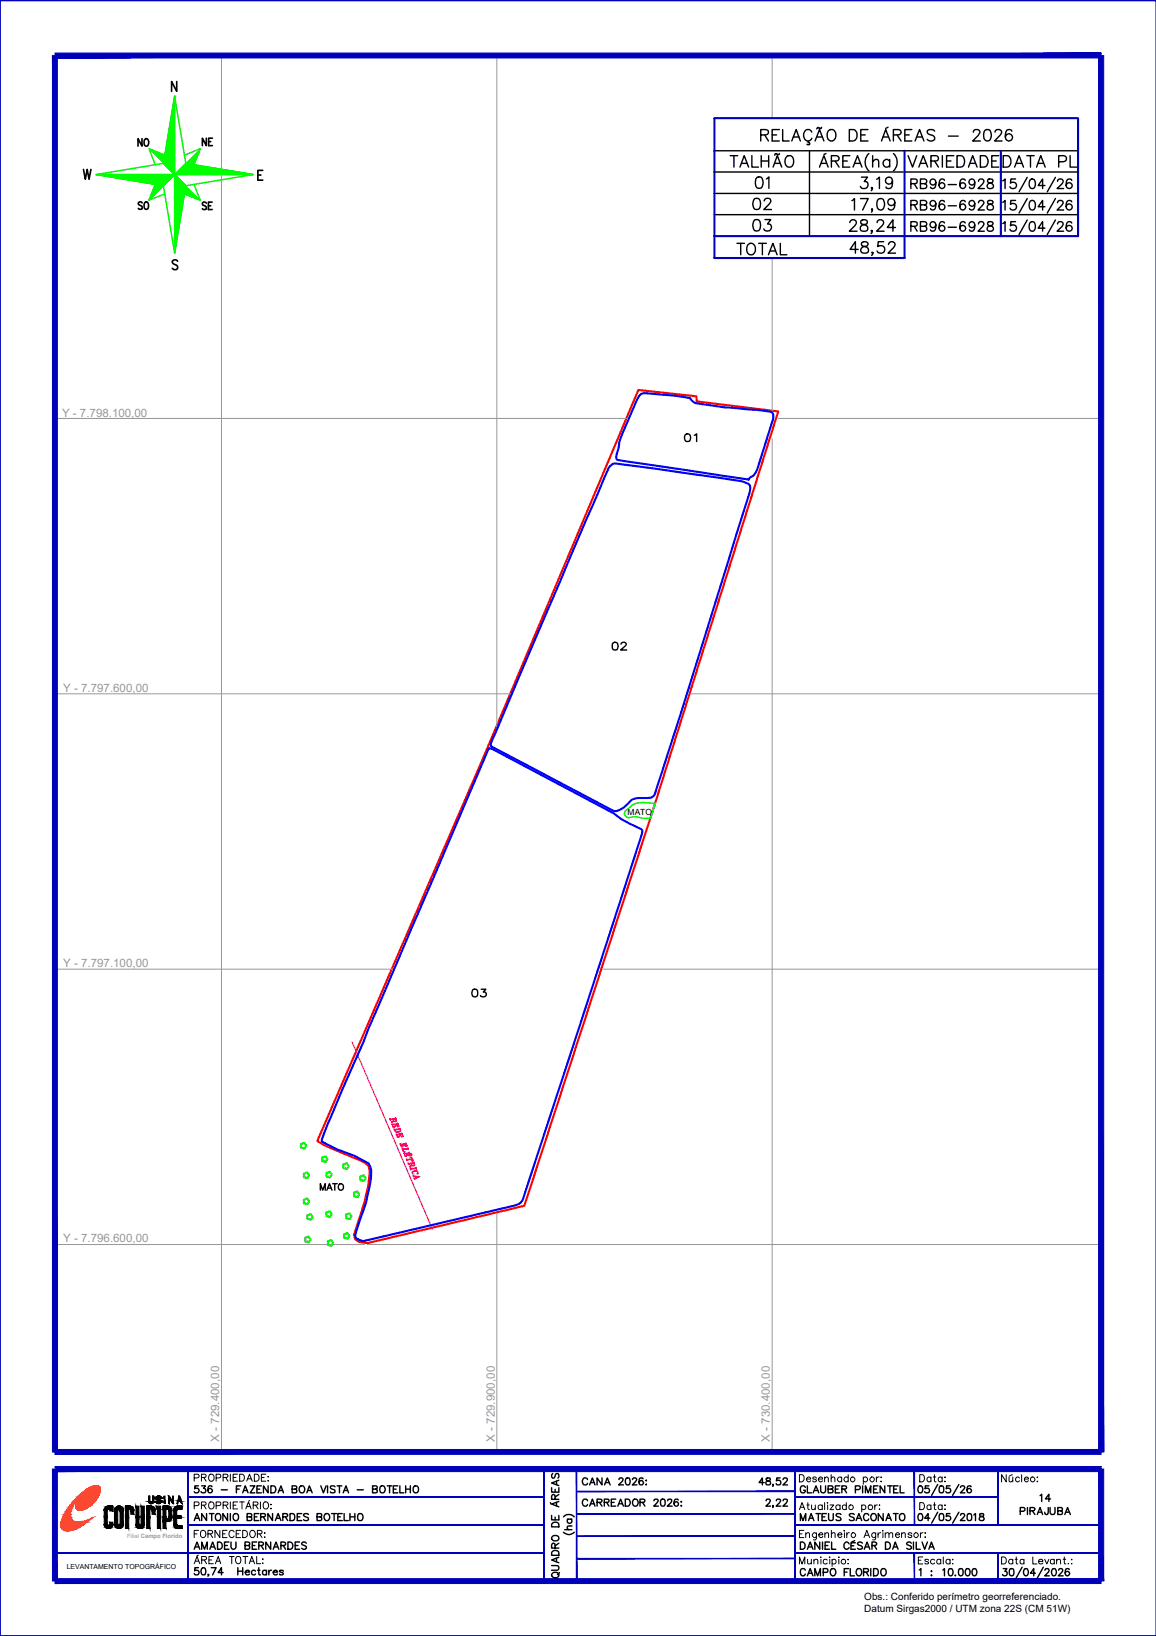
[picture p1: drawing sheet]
<svg xmlns="http://www.w3.org/2000/svg" width="210mm" height="297mm" viewBox="0 0 210 297" stroke-linecap="round" stroke-linejoin="round" font-family="sans-serif">
<defs><g id="words">
<text font-size="5.7" x="131.2" y="31.4">TALHÃO</text>
<g font-size="5.3">
<text x="132.6" y="47.6">TOTAL</text>
<text x="135.5" y="43">03</text>
</g>
<g font-size="4.9">
<text x="135.8" y="35.3">01</text>
<text x="163.7" y="31.4">VARIEDADE</text>
<text x="164" y="35.6">RB96-6928</text>
<text x="181" y="31.4">DATA PL</text>
<text x="135.5" y="39.2">02</text>
<text x="164" y="39.5">RB96-6928</text>
</g>
<g font-size="4.4">
<text x="24" y="27.9">NO</text>
<text x="24" y="39.2">SO</text>
<text x="35.6" y="39.2">SE</text>
<text x="164" y="43">RB96-6928</text>
<text x="123.1" y="81.5">01</text>
<text x="110.1" y="119.2">02</text>
<text x="84.3" y="182.4">03</text>
</g>
<g font-size="4">
<text x="35.6" y="27.5">NE</text>
<text x="56.8" y="217.3">MATO</text>
<text x="187.7" y="273.8">14</text>
</g>
<g font-size="2.1" fill="#989898">
<text x="11.3" y="75.7">Y - 7.798.100,00</text>
<text x="11.5" y="125.6">Y - 7.797.600,00</text>
<text x="11.5" y="175.6">Y - 7.797.100,00</text>
<text x="11.5" y="225.5">Y - 7.796.600,00</text>
<text x="39.8" y="261.8" transform="rotate(-90 39.8 261.8)">X - 729.400,00</text>
<text x="89.8" y="261.8" transform="rotate(-90 89.8 261.8)">X - 729.900,00</text>
<text x="139.8" y="261.8" transform="rotate(-90 139.8 261.8)">X - 730.400,00</text>
</g>
<g font-size="1.8">
<text x="156.9" y="290.4">Obs.: Conferido perímetro georreferenciado.</text>
<text x="156.9" y="292.6">Datum Sirgas2000 / UTM zona 22S (CM 51W)</text>
</g>
<text font-size="1.5" x="114" y="148">MATO</text>
<text font-size="1.3" x="12.1" y="284.9">LEVANTAMENTO TOPOGRÁFICO</text>
<text font-size="1.1" fill="#989898" x="23.1" y="279.2">Filial Campo Florido</text>
</g></defs>
<!-- layer: QUADRO_DE_AREAS_CANA_2026 -->
<path d="M129.7 21.5v25.3h34.6v-19.4M129.7 21.4h66v21.5h-66M181.7 27.4v15.5" fill="none" stroke="#0000b8" stroke-width=".38"/>
<!-- layer: 0114000536 -->
<path d="M115.9 70.8l10.5 1.2 .1 .9 14.8 1.8-22.7 72.4-23.4 71.8-28.5 6.8-1.5-.2-.7-.5-.2-.8 1.8-5.7 .8-3.3 .2-2.4-.2-1.1-.6-.6-.7-.3-6.1-2.6-1.9-1 30-69.3z" fill="none" stroke="#f00" stroke-width=".38"/>
<!-- layer: REDE_DE_LUZ -->
<g fill="none" stroke="#f0f" stroke-width=".25">
<path d="M63.9 189.2l14.6 34M70.8 203.1l.1 .3M70.8 203.2h.1M71.1 203.7v.1M71.2 204l.2 .7 .3-.1h-.3M71.2 204.1l.1 .1M71.3 204.2v.1M71.3 204.2l-.1 .1M71.3 204.5l.2 .1M71.4 204.6h.1M71.4 204.5l.1 .1M71.5 203.4l-.3 .4-.1 .1v-.2l.3-.2"/>
<path d="M71.5 205l.2 .3M71.6 205l.1 .1M71.7 204.5l.4-.1zM71.7 205.1l-.1 .1M71.8 203.1l.1 .1M71.8 202.9l.1 .7-.3 .1-.2-.5M71.8 203l.1 .2M71.8 204.2l.1 .2M71.8 204.4h.1M71.8 203.1l-1 .1M71.8 203v.1M71.9 203.1l-1.1 .2"/>
<path d="M71.9 203.1l-1 .2h.1M71.9 205.9l.3 .6h.2l-.3-.1M71.9 205.9l.2 .2M72 203.5l-.4 .1M72 203.4l-.2 .2-.3-.1M72 204.4h-.2M72 206h.1l-.1 .1M72.1 206.3l.1 .1M72.1 206.4h.2M72.2 203.9l.2 .6-.3 .1 .3-.1M72.2 204.1l.1 .1M72.2 204l-1 .2h.1"/>
<path d="M72.2 203.9l.1 .3M72.2 204l-.1 .1M72.3 204.1l-1.1 .1M72.4 204.3v.2M72.4 204.4l-.1 .1M72.4 206.3l.4-.1zM72.5 206l.1 .2M72.6 204.8l.1 .4a.59 .59 0 0 1-.4 .4 .59 .59 0 0 1-.6-.3l-.2-.3M72.6 206.2v-.1l.1 .1M72.6 205h.1M72.6 205l-1 .1M72.6 204.9l.1 .2"/>
<path d="M72.6 204.9l-.1 .1M72.6 207.6l.3 .6h.3h-.3M72.6 205l-1 .2M72.6 207.7l.2 .2M72.7 205.3l-.3 .2h-.5M72.7 207.7l.1 .1M72.7 205.2l-.1 .2-.4 .1-.5-.2M72.7 206.2h-.2M72.8 207.8l-.1 .1M72.8 208.1l.1 .1M72.9 208.1l.1 .1M72.9 205.7l.3 .6-.3 .1 .3-.1"/>
<path d="M72.9 205.8l.2 .2M72.9 205.9l.1 .1M73 205.9l-1 .1 1-.1M73 205.8l-.1 .1M73 208.6l.3 .6 .3-.1h-.4M73 205.9l-1 .2M73 208.6l.2 .2M73.1 208.6l.1 .1M73.1 206.2v.1M73.2 208h.3zM73.2 206.2l-.1 .1M73.2 206.3l-.2 .1"/>
<path d="M73.2 208.7l-.1 .1M73.2 208.9l.1 .2M73.2 208h.2M73.2 209l.2 .1M73.3 208h.1M73.3 207.8l.1 .2M73.4 209.4l.1 .1M73.4 209.6v-.2l.2 .6 .2-.1h-.2M73.5 209.5l-.1 .1M73.6 209.9h.1M73.6 209.9l-.1-.1 .2 .1M73.7 207.5l.2 .6h-.3h.3"/>
<path d="M73.7 207.7h.1M73.7 207.6l-1 .2M73.7 207.5l.1 .3M73.7 207.6h-.1M73.7 207.7l-1 .1M73.8 209.7h.4zM73.8 207.9l.1 .2M73.8 210.5l.2 .1M73.9 208l-.1 .1M73.9 208l-.2 .1M73.9 210.6l1-.2-1 .2M73.9 209.7h.2"/>
<path d="M73.9 209.5l.1 .2M73.9 210.7l-.1-.3 .1 .3M74 209.7h.1M74 210.6l-.1 .1M74 208.4l.2 .3M74 208.6h.1M74.1 208.5l-1 .2 1-.1M74.1 208.5l-.1 .1M74.1 211.1l.1 .3M74.1 211.2l.1 .2M74.1 208.6l-1 .1M74.1 211.2l.2 .1"/>
<path d="M74.3 209.2l.2 .6-.2 .1 .2-.2M74.3 209.4l.1 .1M74.3 209.3l-.9 .2M74.3 209.2l.1 .3M74.3 209.3l-.1 .1M74.3 209.4l-.9 .1M74.5 211.8l-.1 .1M74.5 209.6v.2M74.5 209.7l-.1 .1 .1-.1M74.5 212.1l.1 .3M74.5 212.2h.1M74.6 210.1l.2 .2"/>
<path d="M74.6 212.2v.1M74.7 209.6l.1 .1-.4-.3 .4 .3M74.7 211.6l-.3 .1v.2h.2M74.7 210.1l.1 .2M74.8 210.2l-.3-.1h.3l.2 .7h-.3l.3-.1M74.8 211.4l-.3 .4v.1M74.8 210.4l-1 .2M74.9 210.6v.1M75 210.6l-.1 .2M75 210.7l-.2 .1M75 213.4l.1 .2M75.1 213.4v.2"/>
<path d="M75.1 211.1v-.1l.1 .3M75.1 211l.2 .6-.1 .1h-.3l-.2-.4M75.1 213.5l1.1 .1-.9 .5M75.1 211.2h.1M75.1 211.1l-1 .2M75.2 211.1l-1 .2M75.2 211.2l-1 .2 .1-.1M75.2 213.9l.1 .2M75.2 213.9h.1M75.2 213.9h.2M75.3 211.5l-.4 .2M75.3 211.4l-.2 .2h-.3"/>
<path d="M75.4 214l-.1 .1M75.4 213.6l.1 .3M75.5 212.2h.1M75.5 211.9l.1 .4M75.5 212l.1 .2M75.5 212v.1M75.6 212.1l-1.1 .1M75.6 212.1l-1.1 .2M75.7 212.7l-.4-.1-.4 .2M75.8 212.8a.77 .77 0 0 0-1 .2M75.9 213l-.2 .1a.3 .3 0 0 0 .1-.4 .3 .3 0 0 0-.4-.1h-.3a.28 .28 0 0 0-.3 .3 .28 .28 0 0 0 .4 .3M76 213.6l-.7 .4"/>
<path d="M76.1 213.6l-.8 .4"/>
</g>
<!-- layer: MALHA -->
<g fill="none" stroke="#989898" stroke-width=".18">
<path d="M40.2 10.1v253.5M90.2 10.1v121.9M140.2 10.1v11.3M140.2 46.8v27.9M10 76h104.2M140.2 79.6v184M141.4 76h58.5M10 126h82.8M125.4 126h74.5M10 176h61.4M109.4 176h90.5M10 226h56.2"/>
<path d="M66.7 226h133.2M90.2 220.4v43.2"/>
</g>
<!-- layer: MARGEM -->
<path d="M0 .1v296.9h209.9M0 .1h209.9v296.9h-209.9z" fill="none" stroke="#0000b8" stroke-width=".25"/>
<g fill="#0000b8" stroke="#0000b8" stroke-width=".18">
<path d="M10 10.5h189.9v-.9zM10 9.6h189.9l-189.9 .9z"/>
<path d="M9.5 10.1l.9 253.5v-253.5zM9.5 10.1l.9 253.5h-.9z"/>
<path d="M10 263.2v.9l189.9-.9zM10 264.1l189.9-.9v.9z"/>
<path d="M199.5 10.1v253.5h.9zM199.5 10.1h.9v253.5z"/>
<path d="M98.7 266.7l.1 20.1zM98.7 266.7l.1 20.1z"/>
<path d="M10 281.9h88.8zM10 282l88.8-.1z"/>
<path d="M144.4 281.9h55.5zM144.4 282l55.5-.1z"/>
<path d="M34.1 276.8h64.7zM34.1 276.9l64.7-.1z"/>
<path d="M144.4 276.8h55.5zM144.4 276.9l55.5-.1z"/>
<path d="M34.1 271.8h64.7zM34.1 271.9l64.7-.1z"/>
<path d="M34.1 266.7l.1 20.3zM34.1 266.7l.1 20.3z"/>
<path d="M104.6 266.7l.1 20.1zM104.6 266.7l.1 20.1z"/>
<path d="M144.3 266.7l.1 20.1zM144.3 266.7l.1 20.1z"/>
<path d="M166 282l.1 5zM166 282l.1 5z"/>
<path d="M181.1 282l.2 5v-5zM181.1 282l.2 5h-.2z"/>
<path d="M144.4 271.8h36.8zM144.4 271.9l36.8-.1z"/>
<path d="M181.1 266.7v10.2h.2zM181.1 266.7h.2v10.2z"/>
<path d="M166 266.7l.1 10.2zM166 266.7l.1 10.2z"/>
<path d="M104.7 270.7h39.7zM104.7 270.8l39.7-.1z"/>
<path d="M104.7 274.8h39.7zM104.7 274.9l39.7-.1z"/>
<path d="M104.7 278.9h39.7zM104.7 279l39.7-.1z"/>
<path d="M104.7 282.9h39.7zM104.7 283l39.7-.1z"/>
<path d="M199.5 266.7l.9 20.3v-20.3zM199.5 266.7l.9 20.3h-.9z"/>
<path d="M10 287.5h189.9v-.9zM10 286.6h189.9l-189.9 .9z"/>
<path d="M9.5 266.7v20.3h.9zM9.5 266.7h.9v20.3z"/>
<path d="M10 266.3v.9l189.9-.9zM10 267.2l189.9-.9v.9z"/>
<path d="M34.1 266.7l.1 20.2zM34.1 266.7l.1 20.2z"/>
</g>
<!-- layer: SETA_NORTE -->
<g fill="none" stroke="#0f0" stroke-width=".25">
<path d="M31.7 17.5h.1M31.7 17.4v28.6M31.7 17.6h.1M31.7 17.7v.1M31.7 17.9h-.1M31.7 18l-.1 .1M31.7 18.1l-.1 .1M31.7 18.2l-.2 .2M31.7 18.4l-.2 .1M31.7 18.5l-.2 .2M31.7 18.6l-.2 .2M31.7 18.7l-.2 .3"/>
<path d="M31.7 18.9l-.3 .2M31.7 19l-.3 .3M31.7 19.1l-.3 .3M31.7 19.2l-.3 .4M31.7 19.4l-.4 .4M31.7 19.5l-.4 .4M31.7 19.6l-.4 .5M31.7 19.8l-.5 .4M31.7 19.8l-.5 .5M31.7 20l-.5 .5M17.4 31.7l12.3-2 2-12.3 2 12.3 12.3 2-12.3 2-2 12.3-2-12.3zM17.4 31.7h28.6"/>
<path d="M17.5 31.7h.1M17.7 31.7h.1M17.9 31.7h-.1M18 31.7l-.1 .1M18.1 31.7l-.1 .1M18.2 31.7l-.1 .1M18.4 31.7l-.2 .1M18.5 31.7l-.2 .1M18.6 31.7l-.1 .2M18.8 31.7l-.2 .2M18.9 31.7l-.2 .2M19 31.7l-.2 .2"/>
<path d="M19.1 31.7l-.2 .2M19.3 31.7l-.3 .2M19.4 31.7l-.3 .2M19.5 31.7l-.3 .3M19.6 31.7l-.3 .3M19.8 31.7l-.4 .3M19.9 31.7l-.3 .3M20 31.7l-.4 .3M20.2 31.7l-.4 .4M20.3 31.7l-.4 .4M20.4 31.7l-.4 .4M20.5 31.7l-.4 .4"/>
<path d="M20.7 31.7l-.5 .5M20.8 31.7l-.5 .5M20.9 31.7l-.5 .5M21 31.7l-.5 .5M21.1 31.7l-.5 .5M21.3 31.7l-.6 .5M21.4 31.7l-.6 .5M21.5 31.7l-.5 .6M21.6 31.7l-.6 .6M21.8 31.7l-.6 .6M21.9 31.7l-.6 .6M22 31.7l-.6 .6"/>
<path d="M22.1 31.7l-.6 .7M22.3 31.7l-.7 .7M22.4 31.7l-.7 .7M22.5 31.7l-.7 .7M22.6 31.7l-.7 .7M22.8 31.7l-.8 .8M22.9 31.7l-.8 .8M23 31.7l-.8 .8M23.2 31.7l-.8 .8M23.3 31.7l-.8 .8M23.4 31.7l-.8 .8M23.5 31.7l-.8 .8"/>
<path d="M23.7 31.7l-.9 .9M23.8 31.7l-.9 .9M23.9 31.7l-.9 .9M24 31.7l-.9 .9M24.2 31.7l-1 .9M24.3 31.7l-1 1M24.4 31.7l-.9 1M24.6 31.7l-1.1 1M24.7 31.7l-1 1M24.8 31.7l-1.1 1M24.9 31.7l-1 1.1M25.1 31.7l-1.1 1.1"/>
<path d="M25.2 31.7l-1.1 1.1M25.3 31.7l-1.1 1.1M25.4 31.7l-1.1 1.1M25.6 31.7l-1.2 1.1M25.7 31.7l-1.2 1.1M25.8 31.7l-1.2 1.2M26 31.7l-1.3 1.2M26.1 31.7l-1.3 1.2M26.2 31.7l-1.3 1.2M26.3 31.7l-1.2 1.3M26.5 31.7l-1.3 1.3M26.6 31.7l-1.3 1.3"/>
<path d="M26.7 31.7l-1.3 1.3M26.8 31.7l-1.3 1.3M27 31.7l-1.4 1.3M27.1 31.7l-1.4 1.3M27.2 31.7l-1.4 1.3M27.2 27.1l2.5 2.5M27.3 31.7l-1.4 1.4M27.4 31.7l-1.4 1.4M27.4 27.2l2.3 2.2M27.6 31.7l-1.4 1.4M27.6 27.2l2.2 2.2M27.7 31.7l-1.5 1.4"/>
<path d="M27.8 31.7l-1.4 1.5M27.9 31.7l-1.4 1.5M28 27.4l1.8 1.8M28.1 31.7l-1.5 1.5M28.2 31.7l-1.5 1.5M28.2 27.5l1.6 1.5M28.3 31.7l-1.5 1.5M28.4 31.7l-1.5 1.6M28.6 31.7l-1.6 1.6M28.7 33.5l-.8 .8M28.7 27.7l1.1 1.2M28.7 31.7l-1.6 1.6"/>
<path d="M28.8 31.7l-1.6 1.6M28.9 33.6l-1.2 1.1M28.9 27.8l.9 .9M29 31.7l-1.7 1.6M29.1 31.7l-1.7 1.6M29.2 31.7l-1.6 1.6M29.3 27.9l.6 .6M29.3 31.7l-1.7 1.7M29.5 31.7l-1.7 1.7M29.5 28l.4 .4M29.6 31.7l-1.7 1.7M29.7 29.7l2 2-2 2"/>
<path d="M29.7 28.1l.2 .2M29.7 31.7l-1.7 1.7M29.8 31.7l-1.7 1.7M29.9 28.1v.1M29.9 35.2l-2.8 1.2M30 31.7l-1.8 1.8M30.1 31.7l-2 2M30.2 31.7l-2.2 2.2M30.4 31.7l-2.5 2.4M30.5 31.7l-1.9 1.8M30.6 31.7l-2.8 2.8M30.7 31.7l-1.9 1.9"/>
<path d="M30.9 31.7l-3.3 3.3M31 31.7l-3.5 3.5M31.1 31.7l-3.7 3.6M31.2 31.7l-3.9 3.8M31.4 31.7l-4.1 4.1M31.5 31.7l-4.3 4.3M31.6 31.7l-4.5 4.5M31.7 31.7l-4.6 4.7 1.1-2.9M31.7 26.4l-1.8 1.8-2.8-1.2 1.1 2.9M31.7 22.4l-1 1M31.7 36l2-2 2.1 2.1M31.7 35.9l2-2 2.3 2.3"/>
<path d="M31.7 20.1l-.5 .5M31.7 20.2l-.5 .6M31.7 20.3l-.6 .6M31.7 20.5l-.6 .6M31.7 20.6l-.6 .6M31.7 20.7l-.6 .7M31.7 20.9l-.7 .6M31.7 21l-.7 .7M31.7 21.1l-.7 .8M31.7 21.2l-.8 .8M31.7 21.4l-.8 .8M31.7 21.5l-.8 .8"/>
<path d="M31.7 21.6l-.8 .9M31.7 21.7l-.8 .9M31.7 21.9l-.9 .9M31.7 22l-.9 .9M31.7 22.1l-.9 1M31.7 22.3l-1 .9M31.7 22.5l-1 1M31.7 22.6l-1 1.1M31.7 22.8l-1.1 1M31.7 22.9l-1.1 1M31.7 23l-1.1 1.1M31.7 23.1l-1.1 1.2"/>
<path d="M31.7 23.3l-1.1 1.1M31.7 23.4l-1.2 1.2M31.7 23.5l-1.2 1.2M31.7 23.7l-1.2 1.2M31.7 23.8l-1.3 1.2M31.7 23.9l-1.3 1.3M31.7 24l-1.3 1.3M31.7 24.2l-1.3 1.3M31.7 24.3l-1.3 1.3M31.7 24.4l-1.3 1.4M31.7 24.5l-1.4 1.4M31.7 24.7l-1.4 1.4"/>
<path d="M31.7 24.8l-1.4 1.4M31.7 24.9l-1.5 1.5M31.7 25l-1.5 1.5M31.7 25.2l-1.5 1.5M31.7 25.3l-1.6 1.5M31.7 25.4l-1.6 1.6M31.7 25.6l-1.6 1.5M31.7 25.7l-1.6 1.6M31.7 25.8l-1.6 1.7M31.7 25.9l-1.7 1.7M31.7 26l-1.7 1.8M31.7 26.1l-1.7 1.8"/>
<path d="M31.7 26.3l-1.7 1.8M31.7 26.5l-1.8 1.8M31.7 26.7l-1.8 1.8M31.7 26.8l-1.9 1.8-.7-.8M31.7 26.9l-1.9 1.9M31.7 27l-1.9 1.9-1.4-1.3M31.7 27.2l-1.9 1.9M31.7 27.3l-1.9 1.9-1.9-1.9M31.7 27.4l-2 2M31.7 27.5l-2 2M31.7 27.7l-2 2M31.7 27.8l-1.9 1.9"/>
<path d="M31.7 27.9l-1.9 1.9M31.7 28.1l-1.8 1.8M31.7 28.2l-1.7 1.7M31.7 28.3l-1.7 1.7M31.7 28.4l-1.6 1.6M31.7 28.6l-1.6 1.5M31.7 28.7l-1.5 1.5M31.7 28.8l-1.4 1.5M31.7 28.9l-1.3 1.4M31.7 29.1l-1.3 1.3M31.7 29.2l-1.2 1.2M31.7 29.3l-1.2 1.2"/>
<path d="M31.7 29.4l-1.1 1.2M31.7 29.6l-1.1 1M31.7 29.7l-1 1M31.7 29.8l-.9 1M31.7 30l-.8 .8M31.7 30.1l-.8 .8M31.7 30.2l-.8 .7M31.7 30.3l-.7 .7M31.7 30.5l-.6 .6M31.7 30.6l-.5 .5M31.7 30.7l-.5 .5M31.7 30.8l-.4 .5"/>
<path d="M31.7 31l-.4 .3M31.7 31.1l-.3 .3M31.7 31.2l-.2 .2M31.7 31.4l-.2 .1M31.7 31.5l-.1 .1M31.7 31.6v.1M31.7 31.7l2-2-2 2 2 2M31.8 31.8l-.1 .1M31.8 31.8l-.1 .2M31.9 31.9l-.2 .2M32 31.9l-.3 .3M32 32l-.3 .3"/>
<path d="M32.1 32.1l-.4 .4M32.2 32.2l-.5 .4M32.2 32.2l-.5 .5M32.3 32.3l-.6 .5M32.3 32.3l-.6 .7M32.4 32.4l-.7 .7M32.5 32.5l-.8 .7M32.6 32.5l-.9 .8M32.6 32.6l-.9 .9M32.7 39.9l-1 1M32.7 32.7l-1 .9M32.7 39.8l-1 1"/>
<path d="M32.7 32.7l-1 1M32.8 39.6l-1.1 1.1M32.8 39.5l-1.1 1M32.8 39.3l-1.1 1.1M32.8 39.2l-1.1 1.1M32.8 32.8l-1.1 1.1M32.9 39l-1.2 1.2M32.9 32.8l-1.2 1.2M32.9 38.9l-1.2 1.1M32.9 38.7l-1.2 1.2M32.9 38.6l-1.2 1.2M32.9 38.4l-1.2 1.3"/>
<path d="M32.9 32.9l-1.2 1.2M33 38.3l-1.3 1.2M33 33l-1.3 1.2M33 38.1l-1.3 1.3M33 38l-1.3 1.3M33.1 37.8l-1.4 1.3M33.1 37.7l-1.4 1.3M33.1 33l-1.4 1.4M33.1 37.5l-1.4 1.4M33.1 37.4l-1.4 1.4M33.1 33.1l-1.4 1.4M33.1 37.2l-1.4 1.4"/>
<path d="M33.2 37.1l-1.5 1.4M33.2 36.9l-1.5 1.5M33.2 33.1l-1.5 1.5M33.2 36.8l-1.5 1.5M33.2 36.6l-1.5 1.5M33.2 33.2l-1.5 1.5M33.3 36.5l-1.6 1.5M33.3 36.3l-1.6 1.6M33.3 36.1l-1.6 1.7M33.3 33.3l-1.6 1.6M33.4 36l-1.7 1.7M33.4 35.8l-1.7 1.7"/>
<path d="M33.4 33.3l-1.7 1.7M33.4 35.7l-1.7 1.7M33.4 35.5l-1.7 1.8M33.4 35.4l-1.7 1.8M33.4 33.4l-1.7 1.7M33.5 28.2l2.9-1.2-1.2 2.9M33.5 35.2l-1.8 1.8M33.5 33.5l-1.8 1.7M33.5 35.2h.1M33.5 34.8l-1.8 1.8M33.5 34.9l.7 .6M33.6 33.5l-1.9 1.9"/>
<path d="M33.6 34.7l.7 .8M33.6 34.5l1.2 1.2M33.6 34.5l-1.9 1.9M33.6 34.4l-1.9 1.9M33.6 33.6l-1.9 1.9M33.6 34.4l1.4 1.4M33.6 34.3l1.6 1.6M33.7 34.2l-2 1.9M33.7 34.2l1.7 1.8M33.7 34.1l1.9 2M33.7 33.6l-2 2M33.7 33.8l2.5 2.5"/>
<path d="M33.7 35.3l-.2-.2-1.8 1.8M33.7 33.7l-2 2.1M34 35.4l-.5-.4-1.8 1.8M34.1 29.7l-2 2M34.3 29.7l-1.9 2M34.4 29.8l-1.9 1.9M34.5 29.8l-1.9 1.9M34.5 35.6l-.9-.9-1.9 1.8M34.6 29.8l-1.8 1.9M34.7 29.8l-1.8 1.9M34.9 29.9l-1.8 1.8M35.1 29.9l-1.9 1.8"/>
<path d="M35.2 33.5l1.2 2.9-2.9-1.2M35.2 29.9l-1.8 1.8M35.3 29.9l-1.8 1.8M35.3 29.7l-.2 .2M35.4 30l-1.8 1.7M35.4 29.4l-.4 .5M35.5 30l-1.8 1.7M35.5 29.2l-2.5 2.5M35.6 29l-.8 .8M35.6 30l-1.7 1.7M35.6 28.9l-.9 .9M35.7 30l-1.7 1.7"/>
<path d="M35.7 28.6l-1.2 1.2M35.8 30l-1.7 1.7M35.8 28.4l-1.3 1.4M35.9 30l-1.7 1.7M35.9 28.2l-1.6 1.6M36 28l-3.7 3.7M36 30l-1.6 1.7M36.1 27.8l-2 1.9M36.2 30.1l-1.7 1.6M36.2 27.6l-2.2 2.1M36.2 30.1l-1.6 1.6M36.2 27.4l-4.2 4.3"/>
<path d="M36.3 27.2l-4.4 4.5M36.4 30.1l-1.6 1.6M36.4 30.1l-1.5 1.6M36.6 30.1l-1.6 1.6M36.7 30.2l-1.6 1.5M36.8 30.2l-1.5 1.5M36.9 30.2l-1.5 1.5M37 30.2l-1.5 1.5M37.1 30.2l-1.5 1.5M37.2 30.3l-1.4 1.4M37.3 30.3l-1.4 1.4M37.4 30.3l-1.4 1.4"/>
<path d="M37.5 30.3l-1.3 1.4M37.6 30.3l-1.3 1.4M37.8 30.3l-1.4 1.4M37.8 30.3l-1.3 1.4M38 30.4l-1.3 1.3M38.1 30.4l-1.3 1.3M38.2 30.4l-1.3 1.3M38.3 30.4l-1.3 1.3M38.4 30.4l-1.2 1.3M38.5 30.5l-1.2 1.2M38.6 30.5l-1.2 1.2M38.7 30.5l-1.2 1.2"/>
<path d="M38.8 30.5l-1.1 1.2M38.9 30.6l-1.1 1.1M39.1 30.6l-1.2 1.1M39.2 30.6l-1.1 1.1M39.3 30.6l-1.1 1.1M39.4 30.6l-1.1 1.1M39.5 30.6l-1.1 1.1M39.6 30.6l-1 1.1M39.7 30.6l-1 1.1M39.8 30.7l-1 1M39.9 30.7l-1 1M40 30.7l-1 1"/>
<path d="M40.1 30.7l-.9 1M40.3 30.8l-1 .9M40.3 30.8l-.9 .9M40.5 30.8l-1 .9M40.6 30.8l-.9 .9M40.7 30.8l-.9 .9M40.8 30.8l-.9 .9M40.9 30.8l-.9 .9M41 30.9l-.8 .8M41.1 30.9l-.8 .8M41.2 30.9l-.8 .8M41.3 30.9l-.7 .8"/>
<path d="M41.4 30.9l-.7 .8M41.5 31l-.7 .7M41.7 31l-.8 .7M41.8 31l-.7 .7M41.9 31l-.7 .7M42 31l-.7 .7M42.1 31.1l-.7 .6M42.2 31.1l-.6 .6M42.3 31.1l-.6 .6M42.4 31.1l-.6 .6M42.5 31.1l-.5 .6M42.6 31.1l-.5 .6"/>
<path d="M42.8 31.1l-.6 .6M42.8 31.2l-.5 .5M43 31.2l-.5 .5M43.1 31.2l-.5 .5M43.2 31.2l-.5 .5M43.3 31.2l-.5 .5M43.4 31.3l-.4 .4M43.5 31.3l-.4 .4M43.6 31.3l-.4 .4M43.7 31.3l-.4 .4M43.8 31.3l-.3 .4M43.9 31.4l-.3 .3"/>
<path d="M44 31.4l-.3 .3M44.2 31.4l-.3 .3M44.2 31.4l-.2 .3M44.4 31.4l-.3 .3M44.4 31.4l-.2 .3M44.6 31.4l-.2 .3M44.7 31.5l-.2 .2M44.8 31.5l-.2 .2M44.9 31.5l-.2 .2M45 31.5l-.1 .2M45.1 31.6l-.1 .1M45.2 31.6l-.1 .1"/>
<path d="M45.3 31.6l-.1 .1M45.5 31.6l-.2 .1M45.6 31.6l-.1 .1M45.7 31.7h-.1M45.8 31.7h-.1M45.9 31.7h-.1M31.7 45.8h.1M31.7 45.7h.1M31.8 45.5l-.1 .1M31.8 45.4l-.1 .1M31.8 45.2l-.1 .1M31.9 45.1l-.2 .1"/>
<path d="M31.9 44.9l-.2 .2M31.9 44.8l-.2 .1M31.9 44.6l-.2 .2M32 44.5l-.3 .2M32 44.3l-.3 .3M32 44.1l-.3 .3M32 44l-.3 .3M32 43.8l-.3 .4M32.1 43.7l-.4 .4M32.1 43.5l-.4 .5M32.1 43.4l-.4 .4M32.2 43.3l-.5 .4"/>
<path d="M32.2 43.1l-.5 .5M32.2 43l-.5 .5M32.2 42.8l-.5 .5M32.3 42.7l-.6 .5M32.3 42.5l-.6 .6M32.3 42.4l-.6 .6M32.3 42.2l-.6 .6M32.3 42.1l-.6 .6M32.4 41.9l-.7 .7M32.4 41.7l-.7 .7M32.4 41.6l-.7 .7M32.5 41.4l-.8 .8"/>
<path d="M32.5 41.3l-.8 .8M32.5 41.1l-.8 .8M32.5 41l-.8 .8M32.6 40.8l-.9 .9M32.6 40.7l-.9 .9M32.6 40.5l-.9 .9M32.6 40.4l-.9 .9M32.6 40.2l-.9 1M32.7 40.1l-1 .9"/>
</g>
<!-- layer: TEXTO -->
<path d="M32.1 14.8v1.8l-.9-1.8v1.8M15.2 30.8l.3 1.7 .3-1.7 .4 1.7 .3-1.7M46.8 31.8h.6M47.7 30.9h-.9v1.8h.9M32.3 47.4a.52 .52 0 0 0-.6-.2 .52 .52 0 0 0-.4 .4l.2 .3 .6 .3 .2 .5a.57 .57 0 0 1-1 0" fill="none" stroke="#000" stroke-width=".3"/>
<!-- layer: TG -->
<g fill="none" stroke="#00b800" stroke-width=".25">
<path d="M54.6 207.7l.4-.1a.21 .21 0 0 1 .3-.1 .21 .21 0 0 1 .1 .3 .22 .22 0 0 1 .2 .2 .22 .22 0 0 1-.2 .2 .22 .22 0 0 1-.1 .4 .22 .22 0 0 1-.3-.2 .2 .2 0 0 1-.3 0 .2 .2 0 0 1 0-.3zM55.1 217.8h.4a.23 .23 0 0 1 .2-.2 .23 .23 0 0 1 .2 .2 .27 .27 0 0 1 .2 .3 .27 .27 0 0 1-.1 .2h-.1a.21 .21 0 0 1-.1 .4 .21 .21 0 0 1-.3-.2 .22 .22 0 0 1-.3 0 .22 .22 0 0 1 0-.4zM55.2 213l.3 .1a.21 .21 0 0 1 .3-.3 .21 .21 0 0 1 .1 .4 .22 .22 0 0 1 .3 .2 .22 .22 0 0 1-.3 .2 .21 .21 0 0 1-.1 .3 .21 .21 0 0 1-.3-.2 .22 .22 0 0 1-.3 0 .22 .22 0 0 1 0-.3l-.1-.1zM58.5 210.1h.3a.23 .23 0 0 1 .3-.2 .23 .23 0 0 1 .1 .4 .2 .2 0 0 1 .3 .1 .2 .2 0 0 1-.3 .2 .24 .24 0 0 1-.1 .4 .24 .24 0 0 1-.3-.2 .21 .21 0 0 1-.3 0 .21 .21 0 0 1 .1-.3l-.2-.2zM59.2 213l.4-.1a.21 .21 0 0 1 .3-.2 .21 .21 0 0 1 .1 .3 .22 .22 0 0 1 .2 .3 .22 .22 0 0 1-.2 .2 .22 .22 0 0 1-.1 .3 .22 .22 0 0 1-.3-.2 .2 .2 0 0 1-.3 0 .2 .2 0 0 1 .1-.3zM62.3 211.4h.3a.25 .25 0 0 1 .3-.2 .25 .25 0 0 1 .2 .3 .25 .25 0 0 1 .2 .3 .25 .25 0 0 1-.2 .2l-.1 .3h-.2l-.1-.2a.23 .23 0 0 1-.4 0 .23 .23 0 0 1 .1-.4l-.1-.1zM64.2 216.6l.2-.2 .2 .1a.21 .21 0 0 1 .3-.2 .21 .21 0 0 1 .1 .3 .22 .22 0 0 1 .2 .3 .22 .22 0 0 1-.2 .2 .22 .22 0 0 1-.1 .3 .22 .22 0 0 1-.3-.2 .23 .23 0 0 1-.4 0 .23 .23 0 0 1 .1-.3zM65.4 213.6h.3a.21 .21 0 0 1 .3-.3 .21 .21 0 0 1 .2 .3l-.1 .1a.22 .22 0 0 1 .3 .2 .22 .22 0 0 1-.2 .2 .23 .23 0 0 1-.2 .3 .23 .23 0 0 1-.3-.2 .21 .21 0 0 1-.3 .1 .21 .21 0 0 1 .1-.4l-.1-.1zM55.4 224.7h.3a.25 .25 0 0 1 .2-.2 .25 .25 0 0 1 .3 .1l-.1 .2a.22 .22 0 0 1 .3 .2 .22 .22 0 0 1-.3 .2 .21 .21 0 0 1-.1 .4 .21 .21 0 0 1-.2-.2 .21 .21 0 0 1-.4 0 .21 .21 0 0 1 .1-.3l-.1-.2zM55.8 220.7l.1-.2 .2 .1a.24 .24 0 0 1 .3-.2 .24 .24 0 0 1 .2 .4 .2 .2 0 0 1 .2 .1 .2 .2 0 0 1-.2 .2 .24 .24 0 0 1-.1 .4 .24 .24 0 0 1-.4-.2 .21 .21 0 0 1-.3 0 .21 .21 0 0 1 .1-.3zM56.1 221.3h.1M59.6 220.8a.22 .22 0 0 0 .3 .2 .22 .22 0 0 0 .1-.4 .22 .22 0 0 0 .2-.2 .22 .22 0 0 0-.2-.2 .22 .22 0 0 0-.2-.3 .22 .22 0 0 0-.2 .2 .21 .21 0 0 0-.4 0 .22 .22 0 0 0 .2 .4 .22 .22 0 0 0-.2 .3 .22 .22 0 0 0 .4 0"/>
<path d="M59.9 226a.21 .21 0 0 0 .2 .2 .21 .21 0 0 0 .1-.3 .22 .22 0 0 0 .3-.2 .22 .22 0 0 0-.3-.2 .21 .21 0 0 0-.1-.4 .21 .21 0 0 0-.2 .3 .22 .22 0 0 0-.4 0 .22 .22 0 0 0 .1 .3 .22 .22 0 0 0-.1 .3 .22 .22 0 0 0 .4 0M62.4 224.1l.4-.1a.23 .23 0 0 1 .3-.1 .23 .23 0 0 1 .1 .3 .22 .22 0 0 1 .3 .2 .22 .22 0 0 1-.3 .2 .22 .22 0 0 1-.1 .3 .22 .22 0 0 1-.3-.2 .23 .23 0 0 1-.3 0 .23 .23 0 0 1 .1-.3l-.2-.1zM62.8 220.5h.4a.23 .23 0 0 1 .3-.2 .23 .23 0 0 1 .1 .3 .2 .2 0 0 1 .2 .2 .2 .2 0 0 1-.2 .2 .24 .24 0 0 1-.1 .4 .24 .24 0 0 1-.3-.2 .21 .21 0 0 1-.4 0 .21 .21 0 0 1 .1-.4l-.1-.1z"/>
</g>
<!-- layer: QUADRO_DE_AREAS_CANA_2026 -->
<g fill="none" stroke="#000" stroke-width=".25">
<path d="M129.7 39h66M129.7 35.1h66M129.7 27.4h66M129.7 31.2h66M138.1 24.5l1.2-.1a.47 .47 0 0 0 0-.8l-1.2-.1v2.1M138.9 24.5l.6 1.1M140.2 24.5h.8M141.5 23.5h-1.3v2.1M142.1 23.5v2.1h1.2M143.8 25.6l.8-2.1 .7 2.1M146.7 25.6v.3l.3 .1v.2h-.5M147 27.4v15.5"/>
<path d="M147.4 24a.71 .71 0 0 0-1.1-.4 1.2 1.2 0 0 0 .2 2 .8 .8 0 0 0 .9-.5M148 25.6l.8-2.1 .8 2.1M148.3 24.9h1M148.4 23.2l-.1 .2M148.4 23.2h.3M148.7 23.2l.1 .1M148.8 30.3l.8-2 .8 2M148.8 23.3h.3M149.1 29.7h1M149.2 23.1l-.1 .2M150 27.9l-.4 .2M150.6 23.6a1 1 0 0 1 1.1 .5 1 1 0 0 1-.1 1.2 .75 .75 0 0 1-.9 .3 .75 .75 0 0 1-.5-.8 1.18 1.18 0 0 1 .4-1.2z"/>
<path d="M151 29.2h.8l.4-.1a.46 .46 0 0 0-.1-.8h-1.1v2M151.6 29.2l.8 1.1M153 29.2h.8M154.2 23.5h.7a1.11 1.11 0 0 1 .8 1.1 1.11 1.11 0 0 1-.8 1h-.7zM154.3 28.3h-1.3v2h1.3M154.7 36.4l.5-.3v2M154.9 30.3l.8-2 .8 2M155.2 29.7h1M156.3 36.1h1.3l-1 2M156.3 24.5h.8M156.4 32.2h1.1l-.6 .8a.66 .66 0 0 1 .7 .7 .66 .66 0 0 1-.9 .5l-.3-.1-.2-.2M157.6 23.5h-1.3v2.1h1.3"/>
<path d="M157.8 27.9a2.13 2.13 0 0 0 0 3.1M158.4 34.1h-.2l.1-.1 .1 .1-.2 .5M158.4 38l-.1 .1-.1-.1h.2l-.2 .5M158.5 29.4l.5-.5 .5 .2 .1 1.2M158.5 28.3v2M159.2 32.5l.5-.3v2M159.5 36.1a.68 .68 0 0 1 1 .3 1.08 1.08 0 0 1-.7 1.7 1.34 1.34 0 0 1-.3-2zM160.1 25.6l.7-2.1 .8 2.1M160.4 24.9h.9M161.2 23.1l-.4 .2M161.5 29.2a.66 .66 0 0 0-.9-.1 .66 .66 0 0 0 0 1 .66 .66 0 0 0 .9-.1M161.5 28.9v1.4"/>
<path d="M162.1 32.8a.64 .64 0 0 1-.9 .6 .64 .64 0 0 1-.3-1 .64 .64 0 0 1 1.1 .1 1.97 1.97 0 0 1-.2 1.6 .62 .62 0 0 1-.9-.2M162.2 24.5h.9a.51 .51 0 0 0 .4-.8l-.4-.2h-.9v2.1M162.5 36.7a.64 .64 0 0 1-.9 .6 .64 .64 0 0 1-.2-1.1 .64 .64 0 0 1 1 .2 1.85 1.85 0 0 1-.2 1.6 .57 .57 0 0 1-.9-.2M162.9 24.5l.7 1.1M164.3 24.5h.8M165.6 23.5h-1.3v2.1h1.3M166.2 25.6l.8-2.1 .8 2.1M166.5 24.9h1M169.7 23.8a.76 .76 0 0 0-.7-.3 .76 .76 0 0 0-.6 .5l.1 .3 .8 .3a.52 .52 0 0 1 .2 .9 .89 .89 0 0 1-1.1-.2M172.2 24.7h1.8M176.7 24l.1-.3a.68 .68 0 0 1 1.1 .2l-.3 .7-1 1h1.4M178.9 23.6a.68 .68 0 0 1 1 .3 1.08 1.08 0 0 1-.7 1.7 1.34 1.34 0 0 1-.3-2z"/>
<path d="M180.7 24l.1-.3a.75 .75 0 0 1 1 0 .66 .66 0 0 1-.2 .9l-1 1h1.3M183.7 23.8a.58 .58 0 0 0-.5-.3 .58 .58 0 0 0-.5 .4 1.2 1.2 0 0 0 .4 1.7 .65 .65 0 0 0 .7-.6 .65 .65 0 0 0-.5-.7 .65 .65 0 0 0-.8 .6M184.4 32.5h-.8l-.1 .8a.62 .62 0 0 1 .9-.1 .62 .62 0 0 1-.1 1 .62 .62 0 0 1-.9-.3M184.4 36.4h-.8l-.1 .7a.63 .63 0 0 1 .9 0 .63 .63 0 0 1-.1 .9 .63 .63 0 0 1-.9-.2M186.5 32.2l-1.5 2.6M186.5 36.1l-1.5 2.6M186.5 39.9l-1.5 2.7M187.1 32.6a.53 .53 0 0 1 .8 .2 .88 .88 0 0 1-.5 1.4 1.08 1.08 0 0 1-.3-1.6zM187.1 36.5a.53 .53 0 0 1 .8 .2 .88 .88 0 0 1-.5 1.4 1.1 1.1 0 0 1-.3-1.6zM189.7 33.7h-1.2l.8-1.2v1.7M189.7 37.5h-1.2l.8-1.1v1.7M191.6 32.2l-1.4 2.6"/>
<path d="M191.6 36.1l-1.4 2.6M191.6 39.9l-1.4 2.7M192 32.9l.1-.2 .3-.2h.3l.3 .2a.55 .55 0 0 1-.2 .7l-.9 .8h1.2M192 36.8l.1-.2 .3-.2h.3l.3 .3-.2 .6-.9 .8h1.2M194.6 32.8a.52 .52 0 0 0-.8-.2 .97 .97 0 0 0 .4 1.6 .54 .54 0 0 0 .5-.5 .54 .54 0 0 0-.6-.5 .54 .54 0 0 0-.5 .5M194.6 36.6a.52 .52 0 0 0-.8-.1 1.03 1.03 0 0 0 .3 1.6 .55 .55 0 0 0 .6-.5 .55 .55 0 0 0-.5-.6 .55 .55 0 0 0-.6 .5M154.3 40.4v-.1a.65 .65 0 0 1 1-.3l.1 .1a.67 .67 0 0 1-.2 .9l-1 1h1.4M155.8 45.3h-1.5l1-1.4v2.1M156.4 40a.42 .42 0 0 0 .2 .7 .87 .87 0 0 1 1 .9l-.1 .2a.83 .83 0 0 1-1.3-.2 .78 .78 0 0 1 1-.9 .42 .42 0 0 0 .2-.7l-.3-.1zM156.5 44a.42 .42 0 0 0 .2 .7 .87 .87 0 0 1 1 .9 .73 .73 0 0 1-.8 .4 .73 .73 0 0 1-.6-.7 1.23 1.23 0 0 1 1.2-.7l.1-.4a.78 .78 0 0 0-1.1-.2zM158.4 41.9h-.2l.1-.1a.39 .39 0 0 1-.1 .6M158.5 45.9h-.2h.2l-.2 .5"/>
<path d="M159.3 40.4v-.3l.3-.2 .6 .1a.46 .46 0 0 1 .2 .7l-1.2 1.3h1.3M160.4 43.9h-.9l-.1 .9a.74 .74 0 0 1 1.1 0 .74 .74 0 0 1-.2 1.1 .74 .74 0 0 1-1-.3M161.3 44.4v-.1a.63 .63 0 0 1 1-.3 .46 .46 0 0 1 .1 .7l-1.2 1.3h1.4M162.6 41.3h-1.5l1-1.4v2.1M184.4 40.2h-.8l-.1 .8a.62 .62 0 0 1 .9 0 .62 .62 0 0 1-.1 .9 .62 .62 0 0 1-.9-.3M187.1 40.3a.53 .53 0 0 1 .8 .3 .88 .88 0 0 1-.5 1.4 1.08 1.08 0 0 1-.3-1.7zM189.7 41.4h-1.2l.8-1.2v1.8M192 40.7l.1-.3 .3-.2h.3l.3 .2a.55 .55 0 0 1-.2 .8l-.9 .8h1.2M194.6 40.5a.52 .52 0 0 0-.8-.2 .97 .97 0 0 0 .4 1.7 .54 .54 0 0 0 .5-.6 .54 .54 0 0 0-.6-.5 .54 .54 0 0 0-.5 .5"/>
</g>
<!-- layer: 0114000536003 -->
<path d="M88.7 135.9l.8 .1 22 11.7a25.9 25.9 0 0 0 5 3v.8l-21.5 66a1.88 1.88 0 0 1-1.8 1.4l-27.2 6.4-.7-.1-.7-.4a.98 .98 0 0 1 0-1.1l.7-2.1a31 31 0 0 0 2.1-8.5 2.29 2.29 0 0 0-1.8-2.6l-1.3-.7-3.1-1.1-2.7-1.4v-.6l3.8-9.1 3.7-8.4 .9-2.4z" fill="none" stroke="#00f" stroke-width=".38"/>
<!-- layer: 0114000536002 -->
<path d="M110.7 84.7l.3-.3a1.26 1.26 0 0 1 1.4-.2l22 3.1a3.1 3.1 0 0 1 1.8 .9 4.1 4.1 0 0 1-.4 2.2l-7.9 25.3a691.2 691.2 0 0 1-9.2 28.8 2.89 2.89 0 0 1-2.2 .4h-1l-.7 .3a7.8 7.8 0 0 1-2.8 2.1l-.6-.1-1-.5-21.2-11.2-.1-.3 17.5-41.2z" fill="none" stroke="#00f" stroke-width=".38"/>
<!-- layer: MATO -->
<path d="M113.6 147.2l1.1-1 .9-.4 1.2-.1 2.2 .2-.9 2.6a6.5 6.5 0 0 1-2.7-.2l-1.4 .2-.4-.3-.3-.5z" fill="none" stroke="#0f0" stroke-width=".25"/>
<!-- layer: 0114000536001 -->
<path d="M116.1 71.9l.7-.5a67.8 67.8 0 0 1 8.5 .9l.1 .2a1.77 1.77 0 0 0 1.3 .8 43.1 43.1 0 0 0 7.1 .8l3.5 .3a6.6 6.6 0 0 1 3 .6 1.45 1.45 0 0 1 0 1.2l-2.8 9-.6 1-.6 .4-.4 .5-23.9-3.7a2.98 2.98 0 0 1 .3-2l.1-.6a9.5 9.5 0 0 1 1.2-3.4z" fill="none" stroke="#00f" stroke-width=".38"/>
<!-- layer: MARGEM -->
<g fill="none" stroke="#000" stroke-width=".25">
<path d="M27.4 272.8h.1M27.4 273h.1M27.4 272.8l-.2-.2v-1h-.2v1l.2 .3 .2 .1M27.5 272.8l.2-.2v-1h.2v1l-.2 .3-.2 .1M35.3 276.1l.5-1.3 .5 1.3M35.5 275.7h.6M36 269.8h-.6l-.1 .5a.47 .47 0 0 1 .8 0 .47 .47 0 0 1-.2 .7 .47 .47 0 0 1-.6-.2M36.6 269.8h.7l-.3 .4a.44 .44 0 0 1 .2 .8 .44 .44 0 0 1-.7-.2M37.5 274.8v1.3l-.9-1.3v1.3M38 274.8h.9M38.4 274.8v1.3M38.5 269.9l-.1-.1a.45 .45 0 0 0-.6 .2v.9a.41 .41 0 0 0 .7 .1 .41 .41 0 0 0-.2-.7 .41 .41 0 0 0-.5 .3"/>
<path d="M39.4 274.9l.1-.1a.62 .62 0 0 1 .6 .7 .62 .62 0 0 1-.7 .5l-.3-.4 .1-.5zM39.5 280h.4a.71 .71 0 0 1 .5 .6 .71 .71 0 0 1-.5 .7h-.4zM40.2 270.5h1.1M41.3 274.8v1.3l-.8-1.3v1.3M41.6 280h-.8v1.3h.8M41.8 274.8v1.3M42 280v.9l.3 .4 .5-.2v-.2v-.9M42.6 274.9l.1-.1a.62 .62 0 0 1 .6 .7 .62 .62 0 0 1-.7 .5l-.3-.4 .1-.5zM42.9 270.4h.5M43.7 269.8h-.8v1.2M44.1 271l.4-1.2 .5 1.2M44.2 270.6h.7"/>
<path d="M44.9 275.4h.7l.1-.5-.8-.1v1.3l.8-.1v-.5l-.3-.1M45.4 269.8h.9l-.9 1.2h.9M46.2 275.4h.5M46.6 280h-.8v1.3h.8M46.7 270.4h.5M47 274.8h-.8v1.3h.8M47.3 275.4h.8l.1-.3-.1-.2-.8-.1v1.3M47.5 269.8h-.8v1.2h.8M47.8 275.4l.4 .7M48.7 269.8v1.2l-.9-1.2v1.2M49.1 280v1.3l-.8-1.3v1.3M49.2 269.8h.4a.66 .66 0 0 1 .5 .6 .66 .66 0 0 1-.5 .6h-.4z"/>
<path d="M49.5 274.8v1.3l-.9-1.3v1.3M50 276.1l.5-1.3 .5 1.3M50.2 275.7h.6M50.5 271l.5-1.2 .5 1.2M50.7 270.6h.6M51.4 275.4h.7l.1-.3-.1-.2-.7-.1v1.3M51.8 275.4l.4 .7M52.3 280a.73 .73 0 0 1 .8 .3 .73 .73 0 0 1-.1 .8l-.3 .2h-.4zM52.7 274.8h.4a.68 .68 0 0 1 .4 .6 .68 .68 0 0 1-.4 .7h-.4zM53 270.4l.8-.1 .1-.1-.1-.3-.8-.1v1.2h.8v-.5l-.2-.1M54 275.4h.4M54.4 280h-.8v1.3h.8"/>
<path d="M54.4 269.9l.3-.1a.63 .63 0 0 1 .7 .7 .63 .63 0 0 1-.8 .5l-.3-.4zM54.8 274.8h-.8v1.3h.8M55.7 271l.5-1.2 .5 1.2M55.9 270.6h.6M56 275l-.3-.2-.6 .2 .1 .3 .7 .2 .1 .2v.2l-.3 .2-.6-.2M57.6 275.4h.7l.1-.5-.8-.1v1.3l.8-.1v-.5l-.3-.1M58.3 269.8l.4 1.2 .5-1.2M59.1 274.9l.1-.1a.63 .63 0 0 1 .7 .7 .63 .63 0 0 1-.8 .5l-.3-.4v-.3zM59.5 269.8v1.2M60.2 274.8h.9M60.7 274.8v1.3M60.8 269.9l-.3-.1h-.4l-.1 .4 .7 .3 .1 .4-.3 .1h-.4l-.1-.1"/>
<path d="M61.2 269.8h.9M61.3 275.4h.5M61.6 269.8v1.2M62.1 274.8h-.8v1.3h.8M62.3 271l.5-1.2 .5 1.2M62.5 274.8v1.3h.7M62.5 270.6h.6M63.5 275.4h.9M63.5 274.8v1.3M64.4 274.8v1.3M64.9 270.5h1.1M65.2 274.9l.1-.1a.63 .63 0 0 1 .6 .7 .63 .63 0 0 1-.7 .5l-.3-.4 .1-.5z"/>
<path d="M67.6 270.4l.8-.1 .1-.1v-.3l-.9-.1v1.2h.9v-.5l-.3-.1M69.2 269.8h.1a.63 .63 0 0 1 .7 .7 .63 .63 0 0 1-.8 .5l-.2-.4v-.5zM70.3 269.8h.9M70.7 269.8v1.2M71.4 270.4h.5M72.2 269.8h-.8v1.2h.8M72.6 269.8v1.2h.7M73.7 270.4h.8M73.7 269.8v1.2M74.5 269.8v1.2M75.1 269.9l.3-.1a.62 .62 0 0 1 .6 .7 .62 .62 0 0 1-.7 .5l-.3-.4zM99.9 272.8l.1 .3"/>
<path d="M100.2 275.2v.8h1.3v-.8M100.2 270.1v.8h1.3v-.8M100.2 279a.61 .61 0 0 1 .9-.2 .61 .61 0 0 1 .2 .8 .63 .63 0 0 1-.8 .2 .63 .63 0 0 1-.3-.8zM100.4 276.5l.3-.1h.5l.2 .2 .1 .6h-1.3v-.4zM100.4 267.5a.46 .46 0 0 0-.3 .5 .46 .46 0 0 0 .4 .4l.6-.9 .3 .2 .1 .4-.2 .3M100.8 272.2v-.7l-.4-.2-.2 .4v.5h1.3M100.8 270.4v.5M100.8 275.4v.6M101 268.9v.7M101 272.8v.6M101.5 272.6l-1.3 .5 1.3 .5M101.5 268.8l-1.3 .5 1.3 .4"/>
<path d="M101.5 271.3l-.7 .5M102.3 278.2a1.32 1.32 0 0 0 2 0M102.3 275.4a1.32 1.32 0 0 1 2 0M102.5 277.7h1.3M103 275.8h.8M103.2 275.8a.43 .43 0 0 0-.1 .7 .43 .43 0 0 0 .6 0 .43 .43 0 0 0 0-.7M103.8 277.1h-.8v.5l.3 .1M106.7 268.6a.48 .48 0 0 0-.6-.3 .48 .48 0 0 0-.4 .5v.3a.48 .48 0 0 0 .4 .5 .48 .48 0 0 0 .6-.3M106.7 272.5a.48 .48 0 0 0-.6-.3 .48 .48 0 0 0-.4 .5v.3a.48 .48 0 0 0 .4 .5 .48 .48 0 0 0 .6-.3M107.1 269.6l.5-1.3 .4 1.3M107.1 273.5l.5-1.3 .4 1.3M107.2 269.2h.7"/>
<path d="M107.2 273h.7M108.4 272.8l.8-.1 .1-.3-.1-.2h-.8v1.3M108.8 272.8l.5 .7M109.3 268.3v1.3l-.9-1.3v1.3M109.7 272.8l.7-.1 .1-.4-.8-.1v1.3M109.8 269.6l.5-1.3 .5 1.3M110 269.2h.6M110.2 272.8l.4 .7M111 272.8h.5M111.8 272.2h-.8v1.3h.8M112.2 273.5l.5-1.3 .5 1.3M112.4 268.6l.2-.3 .4 .1 .1 .1-.2 .5-.6 .6h.9"/>
<path d="M112.4 273h.6M113.5 272.2h.5a.68 .68 0 0 1 .4 .6 .68 .68 0 0 1-.4 .7h-.5zM113.7 268.4h.6l.1 .5a.59 .59 0 0 1-.5 .7 .79 .79 0 0 1-.2-1.2zM114.9 268.6l.2-.3 .4 .1 .1 .1a1.67 1.67 0 0 1-.8 1.1h.9M115 272.4l.2-.2a.63 .63 0 0 1 .7 .7 .63 .63 0 0 1-.8 .5l-.2-.4zM116.2 272.8l.8-.1 .1-.3-.1-.2h-.8v1.3M116.7 272.8l.4 .7M116.8 268.5l-.1-.1-.3-.1a.68 .68 0 0 0-.4 .7 .68 .68 0 0 0 .5 .6 .39 .39 0 0 0 .3-.4 .39 .39 0 0 0-.4-.4 .39 .39 0 0 0-.4 .4M117.3 268.8h.1zM117.3 269.6h.1zM118.7 272.5l.3-.3h.4l.1 .2a1.67 1.67 0 0 1-.8 1.1h.8M120.1 272.2h.5l.2 .5a.53 .53 0 0 1-.5 .8 .69 .69 0 0 1-.3-1.1z"/>
<path d="M121.2 272.5a.36 .36 0 0 1 .4-.3 .36 .36 0 0 1 .4 .3l-.2 .4-.6 .6h.8M123.1 272.4l-.2-.2a.66 .66 0 0 0-.5 .6 .66 .66 0 0 0 .5 .7 .41 .41 0 0 0 .3-.5 .41 .41 0 0 0-.4-.3 .41 .41 0 0 0-.4 .3M123.7 272.7h.1zM123.7 273.3v.2zM138.8 269.2h-1l.6-.9v1.3M139.1 272.5l.3-.3 .4 .1 .1 .2-.2 .4-.6 .6h.8M139.2 268.4v.4l.4 .1a.36 .36 0 0 1 .3 .3 .36 .36 0 0 1-.3 .4h-.4l-.1-.2a.6 .6 0 0 1 .7-.6v-.4zM140.4 269.6h-.1h.1l-.1 .3M140.4 273.4h-.1h.1l-.1 .3M141 272.5l.2-.3h.4l.1 .2a1.67 1.67 0 0 1-.8 1.1h.9M141.6 268.3h-.5l-.1 .6a.45 .45 0 0 1 .7-.1 .45 .45 0 0 1-.1 .7 .45 .45 0 0 1-.7-.1M142.2 268.6l.3-.3 .4 .2-.1 .5-.6 .6h.8"/>
<path d="M142.2 272.5l.3-.3 .4 .1 .1 .2-.2 .4-.6 .6h.8M145.3 280h.5a.71 .71 0 0 1 .4 .6 .71 .71 0 0 1-.4 .7h-.5zM145.3 276.1v-1.3l.5 1.3 .5-1.3v1.3M146.2 270.1a.46 .46 0 0 0-.5-.3 .46 .46 0 0 0-.4 .4v.4a.45 .45 0 0 0 .5 .5 .45 .45 0 0 0 .4-.5h-.3M146.6 269.8v1.2h.8M146.8 276.1l.5-1.3 .5 1.3M147 275.7h.6M147.7 271l.5-1.2 .5 1.2M147.9 270.6h.6M148.2 274.8h.8M148.6 274.8v1.3M148.8 280v1.3l-.8-1.3v1.3"/>
<path d="M149 269.8v.9l.4 .3h.3l.2-.3v-.9M149.3 275.4h.5M149.4 280v1.3M150.1 274.8h-.8v1.3h.8M150.4 270.4l.7-.1 .2-.3-.2-.2h-.7v1.2h.8l.1-.4-.3-.2M150.5 274.8v.9a.43 .43 0 0 0 .4 .4 .43 .43 0 0 0 .4-.4v-.9M150.6 280h-.8v1.3h.8M151 280v1.3h.8M151.7 270.4h.5M152.5 269.8h-.8v1.2h.8M152.7 275l-.3-.2-.6 .2 .1 .3 .7 .2 .1 .4-.3 .2-.6-.2M152.9 270.4l.7-.1 .1-.1v-.3l-.8-.1v1.2"/>
<path d="M153.3 270.4l.4 .6M155.1 275l-.3-.2-.6 .2 .1 .3 .7 .2 .1 .4-.3 .2-.6-.2M155.2 279.7l-.6 .3M155.3 270.5l.8-.1 .1-.2-.1-.4h-.8v1.2M155.4 276.1l.6-1.3 .5 1.3M155.7 275.7h.6M156.6 269.8v1.2M157.1 271v-1.2l.5 1.2 .5-1.2v1.2M157.7 275.1a.48 .48 0 0 0-.5-.3 .48 .48 0 0 0-.4 .5v.3a.48 .48 0 0 0 .4 .5 .48 .48 0 0 0 .5-.3M158.2 275l.3-.2a.63 .63 0 0 1 .7 .7 .63 .63 0 0 1-.8 .5l-.3-.4zM158.6 270.4h.5M159.4 269.8h-.8v1.2h.8"/>
<path d="M160.4 274.8v1.3l-.9-1.3v1.3M160.7 269.8v1.2l-.9-1.2v1.2M160.8 280a.73 .73 0 0 1 .8 .3 .73 .73 0 0 1-.1 .8l-.3 .2h-.4zM160.9 276.1l.4-1.3 .5 1.3M161 275.7h.7M161.2 269.8h.8M161.6 269.8v1.2M162.2 274.8h.9M162.3 270.4h.5M162.6 274.8v1.3M163.1 269.8h-.8v1.2h.8M163.4 275l.3-.2a.64 .64 0 0 1 .6 .6 .64 .64 0 0 1-.6 .7l-.4-.5z"/>
<path d="M163.4 269.8v1.2h.8M165.9 280v1.3M166.4 280v1.3h.7M166.9 274.9a.42 .42 0 0 1 .6 .2 .62 .62 0 0 1 .1 .6 .62 .62 0 0 1-.6 .4l-.1-.1a.92 .92 0 0 1 0-1.1zM166.9 269.8a.42 .42 0 0 1 .6 .2 .62 .62 0 0 1 .1 .7 .62 .62 0 0 1-.6 .3h-.1a.92 .92 0 0 1 0-1.2zM167.4 280l.5 1.3 .5-1.3M168.7 269.8h-.7v.5a.47 .47 0 0 1 .7 0 .47 .47 0 0 1-.1 .7 .47 .47 0 0 1-.7-.2M168.8 275.7h-.9l.6-.9v1.3M170.3 274.6l-1.1 1.9M170.3 269.5l-1.1 2M170.7 274.9a.45 .45 0 0 1 .6 .2v.8l-.1 .1h-.5l-.2-.5zM170.7 269.8a.45 .45 0 0 1 .6 .2v.8l-.1 .2h-.5l-.2-.5z"/>
<path d="M172.5 274.8h-.6l-.1 .6a.47 .47 0 0 1 .7 0 .47 .47 0 0 1-.1 .7 .47 .47 0 0 1-.7-.2M172.5 269.8h-.6l-.1 .5a.47 .47 0 0 1 .7 0 .47 .47 0 0 1-.1 .7 .47 .47 0 0 1-.7-.2M174.1 274.6l-1.1 1.9M174.1 269.5l-1.1 2M174.4 275.1l.3-.3 .3 .1 .2 .2-.2 .4-.6 .6h.8M174.4 270.1l.1-.3h.4l.3 .4-.8 .8h.8M175.8 274.9a.47 .47 0 0 1 .6 .2v.8l-.1 .1h-.5l-.2-.5zM176.3 269.9v-.1a.47 .47 0 0 0-.7 .2v.9a.41 .41 0 0 0 .7 .1 .41 .41 0 0 0-.1-.7 .41 .41 0 0 0-.6 .3M176.8 275.1l.3-.3v1.3M177.9 274.9v.3l.6 .2 .2 .3a.44 .44 0 0 1-.5 .4 .44 .44 0 0 1-.4-.4l.2-.3 .6-.2v-.2a.5 .5 0 0 0-.7-.1zM185.3 274.4l.8-.1v-.5l-.8-.1v1.3M193.3 275l.5-1.3 .6 1.3"/>
<path d="M193.5 274.6h.6M35.3 281.3l.5-1.3 .5 1.3M35.5 280.9h.6M36 284.6h-.6l-.1 .6a.46 .46 0 0 1 .7 0 .46 .46 0 0 1-.1 .7 .46 .46 0 0 1-.6-.2M36.6 281.3v-1.3l.5 1.3 .5-1.3v1.3M36.7 284.7l.3-.1a.88 .88 0 0 1 .2 1.3 .45 .45 0 0 1-.6-.2 .9 .9 0 0 1 .1-1zM37.9 285.9l-.1-.1 .1 .2-.1 .2M38.1 281.3l.5-1.3 .5 1.3M38.3 280.9h.6M38.4 284.6h.8l-.6 1.3M40.5 285.5h-.9l.6-.9v1.3M40.8 280.6h.5"/>
<path d="M43.2 284.6v1.3M43.2 285.3h.9M44.1 284.6v1.3M44.5 280.6l.8-.1v-.4l-.8-.1v1.3l.8-.1v-.5l-.3-.1M44.5 285.4h.8a.4 .4 0 0 0-.6-.3 .4 .4 0 0 0-.1 .7l.3 .1 .4-.1M45.8 280.6h.5M46.4 285.3a.41 .41 0 0 0-.6-.1 .41 .41 0 0 0 0 .6 .41 .41 0 0 0 .6 0M46.8 285.1h.4M47 280.6l.8-.1v-.4l-.8-.1v1.3M47 284.6v1.3h.3M47.4 280.6l.4 .7M48.4 285.3a.41 .41 0 0 0-.6-.1 .41 .41 0 0 0 0 .6 .41 .41 0 0 0 .6 0"/>
<path d="M48.4 285.1v.8M48.8 285.1v.8M49.3 285.1h-.3l-.2 .3M49.6 281.3l.5-1.3 .5 1.3M49.6 285.4h.8a.4 .4 0 0 0-.6-.3 .4 .4 0 0 0-.1 .7l.3 .1 .4-.1M49.8 280.9h.6M51 280.6l.8-.1v-.4l-.8-.1v1.3M51.4 285.3l-.2-.2h-.4v.3l.6 .2v.2l-.2 .1h-.4v-.1M51.4 280.6l.5 .7M53.6 280.6h.5M55.6 280.2a.46 .46 0 0 0-.4-.2 .46 .46 0 0 0-.4 .3l.8 .6v.2l-.3 .2-.5-.2M100.2 284.3h.9a.42 .42 0 0 1 .4 .4 .42 .42 0 0 1-.4 .4h-.9"/>
<path d="M100.2 285.7a.61 .61 0 0 1 .9-.2 .61 .61 0 0 1 .2 .8 .63 .63 0 0 1-.8 .1 .63 .63 0 0 1-.3-.7zM100.4 281.6l.3-.1 .6 .1 .2 .3v.5h-1.3v-.5zM100.8 281.1v-.8l-.4-.1-.2 .3v.6h1.3M101 282.9v.6M101.5 282.7l-1.3 .5 1.3 .5M101.5 280.2l-.7 .5M101.6 285.5l-.4 .4M146.2 285.1a.46 .46 0 0 0-.5-.3 .46 .46 0 0 0-.4 .5v.3a.45 .45 0 0 0 .4 .5 .45 .45 0 0 0 .5-.3M146.6 281.3l.5-1.3 .5 1.3M146.6 286.1l.5-1.3 .5 1.3M146.8 280.9h.6M146.8 285.7h.6"/>
<path d="M148 286.1v-1.3l.5 1.3 .5-1.3v1.3M149.5 285.5l.7-.1 .1-.5-.8-.1v1.3M149.8 280.6h.5M150.9 285a.6 .6 0 0 1 .8 .1 .6 .6 0 0 1-.1 .8 .6 .6 0 0 1-.8-.1 .6 .6 0 0 1 .1-.8zM153.3 285.4h.5M154.1 284.8h-.8v1.3M154.2 280.3a.47 .47 0 0 0-.6-.3 .47 .47 0 0 0-.4 .5 .53 .53 0 0 0 .3 .7 .53 .53 0 0 0 .7-.2M154.4 284.8v1.3h.8M154.5 280.7h.5M155.3 280.1h-.8v1.2h.8M155.6 285a.6 .6 0 0 1 .8 .1 .6 .6 0 0 1-.1 .8 .6 .6 0 0 1-.8-.1 .6 .6 0 0 1 .1-.8zM156.6 280.2a.48 .48 0 0 0-.5-.2 .48 .48 0 0 0-.4 .3l.8 .5 .1 .3-.1 .1a.6 .6 0 0 1-.8-.1"/>
<path d="M156.8 285.4l.8-.1v-.4l-.8-.1v1.3M156.9 281.3l.5-1.3 .5 1.3M157.1 280.9h.6M157.3 285.4l.4 .7M158.1 284.8v1.3M158.3 280.6l.8-.1v-.4l-.8-.1v1.3M158.6 284.8h.4a.71 .71 0 0 1 .5 .7 .71 .71 0 0 1-.5 .6h-.4zM158.7 280.6l.5 .7M160.1 284.8a.64 .64 0 0 1 .8 .6 .64 .64 0 0 1-.6 .7 .84 .84 0 0 1-.2-1.3zM162.1 281.3l.5-1.3 .5 1.3M162.3 280.9h.6M165.5 280.2a.46 .46 0 0 0-.5-.2 .46 .46 0 0 0-.4 .3l.9 .6v.2l-.3 .2-.6-.2"/>
<path d="M166.9 285.1l.3-.3v1.3M168.7 281.3l.4-1.3 .5 1.3M168.8 280.9h.7M169.1 286h.1zM169.1 285.2v.2zM171.2 285.1l.3-.3v1.3M172.3 284.8a.45 .45 0 0 1 .7 .3 .66 .66 0 0 1-.4 1 .88 .88 0 0 1-.3-1.3zM173.5 286v.1v-.1M174.2 284.8a.45 .45 0 0 1 .6 .3l.1 .3a.59 .59 0 0 1-.4 .7l-.4-.2-.1-.5zM175.5 284.8a.42 .42 0 0 1 .6 .3 .66 .66 0 0 1-.5 1 .84 .84 0 0 1-.1-1.3zM176.7 284.8a.42 .42 0 0 1 .6 .3 .66 .66 0 0 1-.4 1 .84 .84 0 0 1-.2-1.3zM182.2 284.8h.6l-.3 .5a.42 .42 0 0 1 .3 .6 .42 .42 0 0 1-.6 .1l-.2-.1"/>
<path d="M183.4 284.8a.45 .45 0 0 1 .7 .3v.3a.59 .59 0 0 1-.3 .7l-.5-.2v-.5zM185.6 284.6l-1.1 1.9M186.1 284.8a.42 .42 0 0 1 .5 .3 .66 .66 0 0 1-.4 1 .84 .84 0 0 1-.1-1.3zM188 285.7h-.9l.6-.9v1.3M189.4 284.6l-1.1 1.9M189.7 285.1l.2-.3h.3l.3 .4-.8 .9h.8M191.1 284.8a.42 .42 0 0 1 .6 .3 .66 .66 0 0 1-.4 1 .84 .84 0 0 1-.2-1.3zM192.2 285.1l.2-.3h.3l.3 .4-.8 .9h.8M194.1 285v-.2a.45 .45 0 0 0-.6 .3l-.1 .3a.52 .52 0 0 0 .4 .7 .4 .4 0 0 0 .4-.4 .4 .4 0 0 0-.3-.4 .4 .4 0 0 0-.5 .4"/>
</g>
<g fill="none" stroke="#000" stroke-width=".18">
<path d="M35.3 268.3h.7l.2-.2-.2-.4h-.7v1.2M35.3 273.4l.7-.1 .2-.4-.2-.2h-.7v1.3M35.3 278.5h.5M36.1 277.9h-.8v1.3M36.5 278a.6 .6 0 0 1 .8 .1 .6 .6 0 0 1 0 .9l-.2 .1a.59 .59 0 0 1-.7-.2 .59 .59 0 0 1 0-.7zM36.6 268.3l.7-.1 .1-.4-.8-.1v1.2M36.6 273.3l.7-.1 .1-.4-.8-.1v1.3M37 268.3l.4 .6M37 273.3l.4 .7M37.8 278.5l.8-.1v-.4l-.8-.1v1.3M38.1 267.7a.62 .62 0 0 1 .8 .6 .62 .62 0 0 1-.8 .6l-.2-.4v-.5zM38.1 272.7a.62 .62 0 0 1 .8 .6 .62 .62 0 0 1-.8 .6l-.2-.4v-.5z"/>
<path d="M38.2 278.5l.4 .7M39.2 268.3l.8-.1v-.4l-.8-.1v1.2M39.2 273.4l.8-.2v-.4l-.8-.1v1.3M39.9 277.9v1.3l-.9-1.3v1.3M40.4 278.5h.5M40.5 268.3l.8-.1 .1-.3-.1-.2h-.8v1.2M40.5 273.3l.8-.1 .1-.3-.3-.2h-.6v1.3M41 268.3l.4 .6M41 273.3l.4 .7M41.2 277.9h-.8v1.3h.8M41.8 267.7v1.2M41.8 272.7v1.3"/>
<path d="M42.3 268.3h.5M42.3 273.3h.5M42.5 278.2a.48 .48 0 0 0-.6-.3 .48 .48 0 0 0-.3 .5 .53 .53 0 0 0 .2 .7 .53 .53 0 0 0 .7-.2M42.9 278.5h.5M43.1 267.7h-.8v1.2h.8M43.1 272.7h-.8v1.3h.8M43.5 267.7h.4a.68 .68 0 0 1 .5 .6 .68 .68 0 0 1-.5 .6h-.4zM43.5 272.7h.9M43.7 277.9h-.8v1.3h.8M43.9 272.7v1.3M44.1 277.9a.71 .71 0 0 1 .8 .3v.2a.62 .62 0 0 1-.4 .8h-.4zM44.6 274l.5-1.3 .5 1.3"/>
<path d="M44.8 268.9l.5-1.2 .5 1.2M44.8 273.5h.6M45 268.5h.6M45.3 272.4l-.2 .2M45.5 278a.6 .6 0 0 1 .8 .1 .6 .6 0 0 1-.1 .9 .6 .6 0 0 1-.8-.1 .6 .6 0 0 1 .1-.9zM46 273.3l.7-.1 .2-.3-.2-.2h-.7v1.3M46.2 267.7h.4a.68 .68 0 0 1 .5 .6 .68 .68 0 0 1-.5 .6h-.4zM46.4 273.3l.5 .7M46.7 278.5l.8-.1v-.4l-.8-.1v1.3M47.2 278.5l.4 .7M47.3 272.7v1.3M47.5 268.3h.5"/>
<path d="M48 272.7h.1a.63 .63 0 0 1 .7 .7 .63 .63 0 0 1-.8 .5l-.2-.4v-.5zM48 278.4h.1zM48 279.1h.1zM48.3 267.7h-.8v1.2h.8M48.6 268.1h.2zM48.7 268.8v.1zM49.1 273.2h.2zM49.2 273.8v.2zM145.2 267.7h.4a.71 .71 0 0 1 .4 .7 .71 .71 0 0 1-.4 .7h-.4zM145.2 274.1l.4-1.3 .5 1.3M145.2 278.5h.4M145.3 273.7h.7"/>
<path d="M146 277.9h-.8v1.3h.8M146.3 278.5l.3-.2 .3 .1 .1 .8M146.3 278.3v.9M146.4 268.5h.8a.42 .42 0 0 0-.5-.3 .42 .42 0 0 0-.3 .5 .42 .42 0 0 0 .4 .4l.4-.3M146.5 273.2h.4M146.7 272.8v1l.1 .3h.2M147.4 273.2v.9h.5l.1-.3M148 273.2v.9M148.3 268.4a.37 .37 0 0 0-.4-.2 .37 .37 0 0 0-.3 .2v.1l.6 .2 .1 .1a.37 .37 0 0 1-.4 .3 .37 .37 0 0 1-.3-.3M148.3 278.3v1l-.2 .3h-.4M148.3 278.5a.42 .42 0 0 0-.7-.1 .42 .42 0 0 0 0 .6 .42 .42 0 0 0 .7 0M148.6 268.5h.8a.42 .42 0 0 0-.5-.3 .42 .42 0 0 0-.4 .5 .42 .42 0 0 0 .4 .4l.5-.3"/>
<path d="M148.7 278.7h.7v-.2a.4 .4 0 0 0-.6 0 .4 .4 0 0 0 0 .6 .4 .4 0 0 0 .6-.1M149.3 273.4a.42 .42 0 0 0-.6 0 .42 .42 0 0 0 0 .6 .42 .42 0 0 0 .6-.1M149.3 273.2v.9M149.7 268.4l.3-.2 .3 .1 .1 .8M149.7 268.2v.9M149.7 272.8v1.3M149.8 278.5l.3-.2 .3 .1 .1 .8M149.8 278.3v.9M150.2 272.9h.1zM150.3 273.2v.9M150.7 273.2h.7l-.7 .9h.7M150.9 268.4l.3-.2 .3 .1 .1 .8"/>
<path d="M150.9 267.7v1.4M151 278.5l.3-.2 .3 .1v.8M151 277.9v1.3M152.1 278.7h.8a.4 .4 0 0 0-.6-.4 .4 .4 0 0 0-.1 .7 .37 .37 0 0 0 .3 .2 .37 .37 0 0 0 .4-.2M152.5 273.4a.42 .42 0 0 0-.6 0 .42 .42 0 0 0 0 .6 .42 .42 0 0 0 .6-.1M152.5 273.2v.9M152.8 268.4a.42 .42 0 0 0-.6-.1 .42 .42 0 0 0 0 .6 .42 .42 0 0 0 .6-.1M152.8 268.2v.9M153.3 277.9v.1zM153.3 278.3v.9M153.7 273.4a.41 .41 0 0 0-.6 0 .41 .41 0 0 0 0 .6 .41 .41 0 0 0 .6-.1M153.7 272.8v1.3"/>
<path d="M153.8 278.3v.9M154 268.4a.42 .42 0 0 0-.6-.1 .42 .42 0 0 0 0 .6 .42 .42 0 0 0 .6-.1M154 267.7v1.4M154.2 278.3l-.3 .1-.1 .3M156.5 273.4a.42 .42 0 0 1 .6 0 .42 .42 0 0 1 0 .6 .42 .42 0 0 1-.6-.1M156.5 273.2v1.3M156.8 268.4a.42 .42 0 0 1 .6-.1 .42 .42 0 0 1 0 .6 .42 .42 0 0 1-.6-.1M156.8 268.2v1.3M156.9 279.2l.5-1.3 .5 1.3M157.1 278.8h.6M158.8 273.2v.9M159 278.3v1.2l-.5 .1"/>
<path d="M159 278.5a.4 .4 0 0 0-.6-.1 .4 .4 0 0 0 0 .6 .4 .4 0 0 0 .6 0M159.1 268.2v.9M159.3 273.2a.37 .37 0 0 0-.5 .4M159.4 278.3v.9M159.6 268.2l-.3 .1-.2 .2M159.6 273.3h.2zM159.7 274v.1zM159.9 269h.2zM159.9 278.3l-.3 .1-.2 .3M160 268.2v.1zM160.3 277.9v.1zM160.3 278.3v.9"/>
<path d="M160.7 278.5l.3-.2 .4 .1v.8M160.7 278.3v.9M161.4 278.5l.3-.2 .4 .1v.8M162.6 278.7h.7v-.2a.4 .4 0 0 0-.6 0 .4 .4 0 0 0 0 .6 .4 .4 0 0 0 .6-.1M163.7 278.5l.3-.2 .3 .1 .1 .8M163.7 278.3v.9M165.6 278.5a.37 .37 0 0 0-.4-.2 .37 .37 0 0 0-.3 .2v.1l.6 .2 .1 .2a.37 .37 0 0 1-.4 .2 .37 .37 0 0 1-.3-.2M167 267.7h.4a.71 .71 0 0 1 .5 .7 .71 .71 0 0 1-.5 .7h-.4zM167 272.8h.4a.68 .68 0 0 1 .5 .7 .68 .68 0 0 1-.5 .6h-.4zM167.1 278.3v.9M167.6 278.3l-.3 .1-.2 .3M167.9 279.1h.2z"/>
<path d="M168 278.3v.1zM169 268.4a.4 .4 0 0 0-.6-.1 .4 .4 0 0 0 0 .6 .4 .4 0 0 0 .6-.1M169 273.4a.41 .41 0 0 0-.6 0 .41 .41 0 0 0 0 .6 .41 .41 0 0 0 .6-.1M169 268.2v.9M169 273.2v.9M169.5 273.2h.4M169.5 268.2h.4M169.7 267.7v1.1v.2l.3 .1M169.7 272.8v1.3h.3M171.1 268.4a.4 .4 0 0 0-.6-.1 .4 .4 0 0 0 0 .6 .4 .4 0 0 0 .6-.1M171.1 273.4a.41 .41 0 0 0-.6 0 .41 .41 0 0 0 0 .6 .41 .41 0 0 0 .6-.1M171.1 268.2v.9"/>
<path d="M171.1 273.2v.9M171.5 273.3h.2zM171.6 268.2v.1zM171.6 268.9v.2zM171.6 274v.1zM182.7 267.7v1.4l-.8-1.4v1.4M183.2 268.2l.1 .8 .3 .1 .3-.3M183.8 267.7l-.5 .3M183.9 268.2v.9M185.1 268.4a.4 .4 0 0 0-.6-.1 .4 .4 0 0 0 0 .6 .4 .4 0 0 0 .6-.1M185.5 267.7v1.4M186 268.5h.7a.4 .4 0 0 0-.5-.3 .4 .4 0 0 0-.1 .6 .37 .37 0 0 0 .3 .3 .37 .37 0 0 0 .3-.3"/>
<path d="M188.3 268.2v.1zM188.3 268.9v.2zM35.3 283.9l.5-1.3 .5 1.3M35.5 283.4h.6M36 282.3l-.2 .2M36.6 283.2h.6l.3-.3-.1-.3h-.8v1.3M37.1 283.2l.4 .7M37.9 283.2h.5M38.7 282.6h-.8v1.3h.8M39.1 283.9l.5-1.3 .5 1.3M39.3 283.4h.6M41.7 282.6h.8"/>
<path d="M42.1 282.6v1.3M42.9 282.8a.53 .53 0 0 1 .7-.1 .53 .53 0 0 1 .1 .7 .49 .49 0 0 1-.5 .5 .49 .49 0 0 1-.4-.5zM44.1 282.6h.9M44.5 282.6v1.3M45.3 283.9l.4-1.3 .5 1.3M45.4 283.4h.7M46.6 282.6v1.3h.7M47.7 283.8h.1zM47.7 283v.2zM145.2 284v-1.3l.4 1.3 .5-1.3v1.3M146.6 283.1l.1 .8 .3 .1 .3-.3M147.3 283.1v.9"/>
<path d="M147.8 283.4l.2-.2h.4l.1 .8M147.8 283.1v.9M149 282.7h.1zM149.1 283.1v.9M150.2 283.3a.41 .41 0 0 0-.6-.1 .41 .41 0 0 0 0 .6 .41 .41 0 0 0 .6 0M150.6 282.7h.1zM150.7 283.1v.9M151.1 283.3a.41 .41 0 0 1 .6-.1 .41 .41 0 0 1 0 .6 .41 .41 0 0 1-.6 0M151.1 283.1v1.3M152.3 282.7v.1zM152.3 283.1v.9M153.9 283.2h.2z"/>
<path d="M153.9 283.9h.2zM166.8 283.3h.4M167.6 282.7h-.8v1.3h.8M168.6 283.3l-.2-.2-.4 .1v.2l.4 .1 .2 .3-.2 .2-.4-.1-.1-.1M169.7 283.3a.42 .42 0 0 0-.6-.1 .42 .42 0 0 0 0 .6 .42 .42 0 0 0 .6 0M170.8 283.3a.41 .41 0 0 0-.6-.1 .41 .41 0 0 0 0 .6 .41 .41 0 0 0 .6 0M170.8 283.1v.9M171.3 282.7v1.3M172.5 283.3a.42 .42 0 0 0-.6-.1 .42 .42 0 0 0 0 .6 .42 .42 0 0 0 .6 0M172.5 283.1v.9M172.9 283.2h.2zM172.9 283.9h.2z"/>
<path d="M181.9 282.7h.4a.68 .68 0 0 1 .4 .6 .68 .68 0 0 1-.4 .7h-.4zM183.9 283.3a.42 .42 0 0 0-.6-.1 .42 .42 0 0 0 0 .6 .42 .42 0 0 0 .6 0M183.9 283.1v.9M184.3 283.1h.4M184.5 282.7v1l.1 .2 .2 .1M185.9 283.3a.41 .41 0 0 0-.6-.1 .41 .41 0 0 0 0 .6 .41 .41 0 0 0 .6 0M185.9 283.1v.9M187.5 282.7v1.3h.8M188.6 283.5h.8a.42 .42 0 0 0-.5-.4 .42 .42 0 0 0-.4 .4 .42 .42 0 0 0 .4 .5l.5-.2M189.7 283.1l.4 .9 .4-.9M191.4 283.3a.41 .41 0 0 0-.6-.1 .41 .41 0 0 0 0 .6 .41 .41 0 0 0 .6 0M191.4 283.1v.9"/>
<path d="M191.9 283.4l.2-.2h.4l.1 .8M191.9 283.1v.9M193 283.1h.5M193.3 282.7v1v.2l.2 .1M194 283.9h.1M194.5 283.2h.1zM194.5 283.9h.1z"/>
<circle cx="154.5" cy="273.7" r=".43"/>
<circle cx="154.8" cy="268.6" r=".43"/>
<circle cx="154.9" cy="278.7" r=".43"/>
<circle cx="158" cy="273.7" r=".43"/>
<circle cx="158.4" cy="268.6" r=".43"/>
<circle cx="166.3" cy="278.7" r=".43"/>
<circle cx="187.5" cy="268.6" r=".43"/>
<circle cx="153.2" cy="283.5" r=".43"/>
</g>
<g fill="#000" stroke="#000" stroke-width=".18">
<path d="M21.2 273.6h.8zM21.3 273.5h.6zM23.6 274.1h.7zM23.7 274.1h.6zM27.5 272.8h.3zM27.5 274.1h.7zM29 272.5h.2zM30.5 274.1h.7zM30.5 275.7h.7zM32.2 277.5h.9z"/>
<path d="M18.9 276.8h.6zM18.9 276.8h.6z"/>
<path d="M18.9 276.8h.6zM18.9 276.8h.6z"/>
<path d="M18.9 275.4l.6 1.4v-1.4zM18.9 275.4l.6 1.4h-.6z"/>
<path d="M18.9 276.8h.6zM18.9 276.8h.6z"/>
<path d="M18.9 274.2l.6 .1zM18.9 274.2l.6 .1z"/>
<path d="M18.9 274.3l.6 1.1v-1.1zM18.9 274.3l.6 1.1h-.6z"/>
<path d="M18.9 276.8h.6zM18.9 276.8h.6z"/>
<path d="M18.9 276.8l.6 .1zM18.9 276.8l.6 .1z"/>
<path d="M18.9 274.1l.6 .1zM18.9 274.1l.6 .1z"/>
<path d="M18.9 274.2h.6zM18.9 274.2h.6z"/>
<path d="M18.9 276.9h.7zM18.9 276.9h.7z"/>
<path d="M18.9 276.9h.7zM18.9 276.9h.7z"/>
<path d="M18.9 274.1h.7zM18.9 274.1h.6z"/>
<path d="M19 276.9h.6zM19 276.9h.6z"/>
<path d="M19 276.9l.6 .1zM19 276.9l.6 .1z"/>
<path d="M19 274.1h.6zM19 274.1h.6z"/>
<path d="M19 274.1h.6zM19 274.1h.6zM18.9 274.1h.7zM18.9 274.1h.7z"/>
<path d="M19 277h.7zM19 277h.7z"/>
<path d="M19 274h.7zM19 274h.7z"/>
<path d="M19 274h.7zM19 274l.6 .1z"/>
<path d="M19.9 276.9h.6zM19.9 276.9h.6z"/>
<path d="M19.9 276.8h.6zM19.9 276.8h.6z"/>
<path d="M19.9 276.8h.6zM19.9 276.8h.6z"/>
<path d="M19.5 277.5h.4zM19.5 277.5h.3z"/>
<path d="M19.3 277.4h.8zM19.3 277.4l.6 .1z"/>
<path d="M19.2 277.4h1zM19.2 277.4h.9z"/>
<path d="M19.1 277.3h1.2zM19.1 277.3l1.1 .1z"/>
<path d="M19 277.1l1.3 .2 .1-.2zM19 277.1l1.3 .2h-1.2z"/>
<path d="M19.8 277h.6zM19.7 277h.7z"/>
<path d="M19 277h1.4zM19 277h1.4z"/>
<path d="M19 277l1.4 .1v-.1zM19 277l1.4 .1h-1.4z"/>
<path d="M19.9 276.4l.6 .4v-.4zM19.9 276.4l.6 .4h-.6z"/>
<path d="M19.9 276.8h.6zM19.9 276.8h.6z"/>
<path d="M19.9 276.8h.6zM19.9 276.8h.6z"/>
<path d="M19.9 276.8l.6 .1zM19.9 276.8l.6 .1z"/>
<path d="M19.9 276.9h.6zM19.9 276.9h.6z"/>
<path d="M19.9 276.9h.6zM19.8 276.9h.7z"/>
<path d="M19.8 276.9h.7zM19.8 276.9l.6 .1z"/>
<path d="M19.7 273.5h.8zM19.6 273.5h.9z"/>
<path d="M19.6 273.5h.9zM19.4 273.5h1.1z"/>
<path d="M19.4 273.5l1.1 .1zM19.3 273.6h1.2z"/>
<path d="M19.3 273.6l1.2 .1v-.1zM19.3 273.6l1.2 .1h-1.4z"/>
<path d="M19.1 273.7l1.4 .1zM19.1 273.7l1.4 .1h-1.5z"/>
<path d="M19 273.8l1.5 .2v-.2zM19 273.8l1.5 .2h-1.5z"/>
<path d="M19 274h1.5zM19 274h1.5z"/>
<path d="M19.9 274l.6 .3v-.3zM19.9 274l.6 .3h-.6z"/>
<path d="M20.8 276.8h.6zM20.8 276.8h.6z"/>
<path d="M20.8 276.8h.6zM20.8 276.8h.6z"/>
<path d="M20.8 276.9h.6zM20.8 276.9h.6z"/>
<path d="M20.8 274.1l.6 .1zM20.8 274.1l.6 .1z"/>
<path d="M20.8 274.2h.6zM20.8 274.2h.6z"/>
<path d="M20.8 274.2l.6 .1zM20.8 274.3h.6zM20.8 274.3h.6zM20.8 274.3h.6z"/>
<path d="M20.8 274.3l.6 2.5v-2.5zM20.8 274.3l.6 2.5h-.6z"/>
<path d="M20.8 276.8h.6zM20.8 276.8h.6z"/>
<path d="M20.8 276.8h.6zM20.8 276.8h.6z"/>
<path d="M20.8 276.8l.6 .1zM20.8 276.8l.6 .1z"/>
<path d="M20.8 274.1h.6zM20.8 274.1h.6z"/>
<path d="M20.8 276.9h.7zM20.8 276.9h.7z"/>
<path d="M20.8 274.1h.7zM20.8 274.1h.7z"/>
<path d="M20.8 274.1h.7zM20.8 274.1h.6zM20.8 274.1h.6zM20.8 274.1h.6z"/>
<path d="M20.8 274.1h.7zM20.8 274.1h.7z"/>
<path d="M20.8 276.9h.7zM20.8 276.9h.7z"/>
<path d="M20.8 276.9l.7 .1zM20.8 276.9l.7 .1z"/>
<path d="M20.8 274h.8zM20.8 274l.7 .1z"/>
<path d="M20.8 277h.8zM20.8 277h.8z"/>
<path d="M21.6 273.5h.1zM21.5 273.5h.2z"/>
<path d="M21.5 273.5h.3zM21.4 273.5h.4z"/>
<path d="M21.7 274.1h.7zM21.7 274.1h.7z"/>
<path d="M21.7 276.9h.7zM21.7 276.9h.7z"/>
<path d="M21.4 273.5h.5zM21.3 273.5h.6zM21.3 273.5h.6z"/>
<path d="M21.8 276.9h.6zM21.8 276.9h.6z"/>
<path d="M21.8 276.8h.6zM21.8 276.8h.6z"/>
<path d="M21.8 276.8h.6zM21.8 276.8h.6z"/>
<path d="M21.4 277.5h.4zM21.4 277.5h.3z"/>
<path d="M21.3 273.5l.7 .1zM21.3 273.5l.7 .1h-.8zM21.2 273.6h.8z"/>
<path d="M21.3 277.4h.6zM21.3 277.4l.5 .1z"/>
<path d="M21.2 273.6l.9 .1zM21.1 273.7h1z"/>
<path d="M21.1 277.4h1zM21.1 277.4h.8z"/>
<path d="M21.1 273.7h1zM21.1 273.7h1z"/>
<path d="M21 273.7l1.2 .1zM21 273.8h1.2z"/>
<path d="M21 277.3h1.2zM21 277.3l1.1 .1z"/>
<path d="M21 273.8h1.3zM21 273.8h1.3z"/>
<path d="M21 273.8l1.3 .1zM21 273.8l1.3 .1h-1.4z"/>
<path d="M20.9 277.1l1.3 .2 .1-.2zM20.9 277.1l1.3 .2h-1.2z"/>
<path d="M20.9 273.9l1.4 .1zM20.9 273.9l1.4 .1h-1.4z"/>
<path d="M20.9 274h1.5zM20.9 274h1.5zM20.8 274h1.6zM20.8 274h1.6z"/>
<path d="M20.9 277l1.4 .1v-.1zM20.9 277l1.4 .1h-1.4z"/>
<path d="M21.6 274l.8 .1zM21.6 274l.8 .1z"/>
<path d="M21.7 274.1h.7zM21.7 274.1h.7z"/>
<path d="M21.7 274.1h.7zM21.7 274.1h.7z"/>
<path d="M21.8 274.1h.6zM21.8 274.1h.6z"/>
<path d="M21.8 274.1l.6 .1zM21.8 274.1l.6 .1zM21.8 274.2h.6zM21.8 274.2h.6z"/>
<path d="M21.8 276.8l.6 .1zM21.8 276.8l.6 .1z"/>
<path d="M21.8 276.9h.6zM21.8 276.9h.6z"/>
<path d="M21.7 276.9l.7 .1zM21.7 276.9l.7 .1z"/>
<path d="M21.7 277h.7zM21.6 277h.8z"/>
<path d="M20.8 277h1.6zM20.8 277h1.5z"/>
<path d="M21.8 274.2h.6zM21.8 274.2h.6z"/>
<path d="M21.8 274.2l.6 .1zM21.8 274.2l.6 .1z"/>
<path d="M21.8 274.3h.6zM21.8 274.3h.6z"/>
<path d="M21.8 274.3l.6 2.4v-2.4zM21.8 274.3l.6 2.4h-.6z"/>
<path d="M21.8 276.7l.6 .1zM21.8 276.7l.6 .1z"/>
<path d="M21.8 276.8h.6zM21.8 276.8h.6z"/>
<path d="M21.8 276.8h.6zM21.8 276.8h.6z"/>
<path d="M22.8 274l.6 1.4v-1.4zM22.8 274l.6 1.4h-.6z"/>
<path d="M22.8 275.4l.6 2.1v-2.1zM22.8 275.4l.6 2.1h-.6z"/>
<path d="M22.8 273.5h.9zM22.8 273.5h.9z"/>
<path d="M22.8 273.5h1zM22.8 273.5h1z"/>
<path d="M22.8 273.5l1.1 .1zM22.8 273.5l1.1 .1z"/>
<path d="M22.8 273.6l1.2 .1zM22.8 273.6l1.2 .1z"/>
<path d="M22.8 273.7l1.3 .1zM22.8 273.7l1.3 .1z"/>
<path d="M22.8 273.8l1.4 .1-.1-.1zM22.8 273.8l1.4 .1h-1.4z"/>
<path d="M22.8 273.9l1.5 .1-.1-.1zM22.8 273.9l1.5 .1h-1.5zM22.8 274h1.5zM22.8 274h1.5z"/>
<path d="M23.5 274h.8zM23.5 274h.8z"/>
<path d="M23.5 274l.8 .1zM23.5 274l.8 .1zM23.6 274.1h.7z"/>
<path d="M23.6 274.1h.7zM23.6 274.1h.7zM23.7 274.1h.6z"/>
<path d="M23.7 274.1h.6zM23.7 274.1h.6z"/>
<path d="M23.7 274.1l.6 .1zM23.7 274.1l.6 .1zM23.7 274.2h.6zM23.7 274.2h.6z"/>
<path d="M23.7 274.2h.6zM23.7 274.2h.6z"/>
<path d="M23.7 274.2l.6 .1zM23.7 274.2l.6 .1z"/>
<path d="M23.7 274.3h.6zM23.7 274.3h.6z"/>
<path d="M23.7 274.3l.6 .6v-.6zM23.7 274.3l.6 .6h-.6z"/>
<path d="M24.7 276.9h.6zM24.7 276.9h.6z"/>
<path d="M24.7 276.9h.6zM24.7 276.9h.6z"/>
<path d="M24.7 273.5l.5 1.9v-1.9zM24.7 273.5l.5 1.9h-.5z"/>
<path d="M24.7 275.4l.5 1.4v-1.4zM24.7 275.4l.5 1.4h-.5z"/>
<path d="M24.7 276.8h.5zM24.7 276.8h.5z"/>
<path d="M24.7 276.8h.5zM24.7 276.8h.5z"/>
<path d="M24.7 276.8l.6 .1zM24.7 276.8l.6 .1z"/>
<path d="M24.7 276.9h.6zM24.7 276.9h.6z"/>
<path d="M24.7 276.9h.7zM24.7 276.9h.7z"/>
<path d="M24.7 276.9l.7 .1zM24.7 276.9l.7 .1z"/>
<path d="M24.7 277h.7zM24.7 277h.7z"/>
<path d="M25.6 276.9h.6zM25.6 276.9h.6z"/>
<path d="M25.2 277.5h.5zM25.2 277.5h.3z"/>
<path d="M25.1 277.4h.7zM25.1 277.4l.6 .1z"/>
<path d="M25 277.4h.9zM25 277.4h.8z"/>
<path d="M24.8 277.3l1.1 .1 .1-.1zM24.8 277.3l1.1 .1h-.9z"/>
<path d="M24.8 277.2h1.3zM24.8 277.2l1.2 .1z"/>
<path d="M24.7 277.1l1.4 .1v-.1zM24.7 277.1l1.4 .1h-1.3z"/>
<path d="M25.6 276.9h.6zM25.6 276.9h.6z"/>
<path d="M25.6 276.9h.6zM25.6 276.9h.6z"/>
<path d="M25.6 276.9h.6zM25.5 276.9h.7z"/>
<path d="M25.5 276.9l.7 .1zM25.5 276.9l.7 .1z"/>
<path d="M25.5 277h.7zM25.4 277h.8z"/>
<path d="M24.7 277h1.5zM24.7 277l1.4 .1z"/>
<path d="M25.6 275.4l.6 1.4v-1.4zM25.6 275.4l.6 1.4h-.6z"/>
<path d="M25.6 276.8h.6zM25.6 276.8h.6z"/>
<path d="M25.6 276.8h.6zM25.6 276.8h.6z"/>
<path d="M25.6 276.8h.6zM25.6 276.8l.6 .1z"/>
<path d="M25.6 273.5l.6 1.9v-1.9zM25.6 273.5l.6 1.9h-.6z"/>
<path d="M27 272.7h.2zM27 272.7h.2z"/>
<path d="M27 272.7h.2zM27 272.7h.2z"/>
<path d="M27.1 272.8h.2zM27.1 272.8h.2z"/>
<path d="M27 271.6l.2 1v-1zM27 271.6l.2 1h-.2z"/>
<path d="M27 272.6l.2 .1zM27 272.6l.2 .1z"/>
<path d="M27 272.7h.2zM27 272.7h.2z"/>
<path d="M27 272.7h.2zM27 272.7h.2z"/>
<path d="M27 272.7l.2 .1zM27 272.7l.2 .1z"/>
<path d="M26.6 274l.6 1.4v-1.4zM26.6 274l.6 1.4h-.6z"/>
<path d="M26.6 275.4l.6 2.1v-2.1zM26.6 275.4l.6 2.1h-.6z"/>
<path d="M27.1 272.8h.2zM27.1 272.8h.2z"/>
<path d="M27.1 272.8h.2zM27.1 272.8h.2z"/>
<path d="M27.1 272.8h.2zM27.1 272.8h.2z"/>
<path d="M27.1 272.8h.3zM27.1 272.8h.3z"/>
<path d="M26.6 273.5h.9zM26.6 273.5h.9z"/>
<path d="M26.6 273.5h1zM26.6 273.5h1z"/>
<path d="M27.3 273h.3zM27.3 273h.2z"/>
<path d="M27.3 273h.3zM27.3 273h.3z"/>
<path d="M26.6 273.5l1.2 .1zM26.6 273.5l1.2 .1z"/>
<path d="M27.7 272.7h.2zM27.7 272.7h.2z"/>
<path d="M27.2 273h.5zM27.2 273h.4z"/>
<path d="M27.1 272.9h.6zM27.1 272.9l.6 .1z"/>
<path d="M27.1 272.9h.7zM27.1 272.9h.6z"/>
<path d="M26.6 273.6l1.3 .1zM26.6 273.6l1.3 .1z"/>
<path d="M27.6 272.8h.2zM27.6 272.8h.2z"/>
<path d="M27.6 272.8h.2zM27.6 272.8h.2z"/>
<path d="M27.6 272.8h.2zM27.6 272.8h.2z"/>
<path d="M27.6 272.8h.2zM27.5 272.8h.3zM27.5 272.8h.3z"/>
<path d="M27.1 272.8h.7zM27.1 272.8l.7 .1z"/>
<path d="M27.7 272.7h.2zM27.7 272.7h.2z"/>
<path d="M27.7 272.7h.2zM27.7 272.7h.2z"/>
<path d="M27.7 272.7h.2zM27.7 272.7h.2z"/>
<path d="M27.7 272.7h.2zM27.6 272.7h.3z"/>
<path d="M27.6 272.7h.3zM27.6 272.7l.2 .1z"/>
<path d="M27.7 271.6l.2 1v-1zM27.7 271.6l.2 1h-.2z"/>
<path d="M27.7 272.6h.2zM27.7 272.6l.2 .1z"/>
<path d="M26.6 273.7l1.4 .1zM26.6 273.7l1.4 .1z"/>
<path d="M26.6 273.8l1.5 .1-.1-.1zM26.6 273.8l1.5 .1h-1.5z"/>
<path d="M26.6 273.9l1.6 .1-.1-.1zM26.6 273.9l1.6 .1h-1.6zM26.6 274h1.6zM26.6 274h1.6z"/>
<path d="M27.4 274h.8zM27.4 274h.8z"/>
<path d="M27.4 274l.8 .1zM27.4 274l.8 .1zM27.5 274.1h.7zM27.5 274.1h.7z"/>
<path d="M27.5 274.1h.7zM27.5 274.1h.7zM27.5 274.1h.7z"/>
<path d="M27.6 274.1h.6zM27.6 274.1h.6z"/>
<path d="M27.6 274.1l.6 .1zM27.6 274.1l.6 .1zM27.6 274.2h.6zM27.6 274.2h.6z"/>
<path d="M27.6 274.2h.6zM27.6 274.2h.6z"/>
<path d="M27.6 274.2l.6 .1zM27.6 274.2l.6 .1z"/>
<path d="M27.6 274.3h.6zM27.6 274.3h.6z"/>
<path d="M27.6 274.3l.6 .6v-.6zM27.6 274.3l.6 .6h-.6z"/>
<path d="M28.4 272.8h.8zM28.4 272.8h.8z"/>
<path d="M28.4 271.9h.1zM28.4 271.9h.1z"/>
<path d="M28.4 271.9l.1 .1zM28.4 271.9l.1 .1zM28.4 272h.1zM28.4 272h.1zM28.4 272h.1zM28.4 272h.1z"/>
<path d="M28.4 272h.1zM28.4 272h.1z"/>
<path d="M28.4 272l.2 .1zM28.4 272l.2 .1zM28.4 272.1h.2zM28.4 272.1h.2z"/>
<path d="M28.4 271.9h.1zM28.4 271.9h.1z"/>
<path d="M28.4 271.9l.1 .1zM28.4 271.9l.1 .1zM28.4 272h.1zM28.4 272h.1zM28.4 272h.1zM28.4 272h.1z"/>
<path d="M28.4 272h.1zM28.4 272h.1z"/>
<path d="M28.4 272l.2 .1zM28.4 272l.2 .1zM28.4 272.1h.2zM28.4 272.1h.2z"/>
<path d="M28.4 272.6l.1 .1zM28.4 272.6l.1 .1z"/>
<path d="M28.4 272.7h.1zM28.4 272.7h.1zM28.4 272.7h.1zM28.4 272.7h.1z"/>
<path d="M28.4 272.7h.2zM28.4 272.7h.2z"/>
<path d="M28.4 271.9h.2zM28.4 271.9h.1zM28.4 271.9h.1zM28.4 271.9h.1z"/>
<path d="M28.4 272.1h.2zM28.4 272.1h.2z"/>
<path d="M28.4 271.9h.2zM28.4 271.9h.1zM28.4 271.9h.1zM28.4 271.9h.1z"/>
<path d="M28.4 272.1h.2zM28.4 272.1h.2z"/>
<path d="M28.4 272.7l.2 .1zM28.4 272.7l.2 .1zM28.4 272.8h.2zM28.4 272.8h.2z"/>
<path d="M28.4 271.8l.2 .1zM28.4 271.8l.2 .1zM28.4 271.9h.2zM28.4 271.9h.2z"/>
<path d="M28.4 271.9h.2zM28.4 271.9h.2z"/>
<path d="M28.4 272.1h.2zM28.4 272.1h.2z"/>
<path d="M28.4 272.1l.3 .1zM28.4 272.1l.3 .1z"/>
<path d="M28.4 271.8l.2 .1zM28.4 271.8l.2 .1zM28.4 271.9h.2zM28.4 271.9h.2z"/>
<path d="M28.4 271.9h.2zM28.4 271.9h.2z"/>
<path d="M28.4 272.1h.2zM28.4 272.1h.2z"/>
<path d="M28.4 272.1l.3 .1zM28.4 272.1l.3 .1z"/>
<path d="M28.4 272.8h.2zM28.4 272.8h.2z"/>
<path d="M28.4 272.8h.2zM28.4 272.8h.2z"/>
<path d="M28.4 272.8h.3zM28.4 272.8h.3z"/>
<path d="M28.4 271.8h.3zM28.4 271.8h.3z"/>
<path d="M28.4 271.8h.3zM28.4 271.8h.2z"/>
<path d="M28.4 271.8h.3zM28.4 271.8h.3z"/>
<path d="M28.4 271.8h.3zM28.4 271.8h.2z"/>
<path d="M28.4 271.8h.3zM28.4 271.8h.3z"/>
<path d="M28.4 272.2h.4zM28.4 272.2h.4z"/>
<path d="M28.4 271.8h.3zM28.4 271.8h.3z"/>
<path d="M28.4 272.2h.4zM28.4 272.2h.4z"/>
<path d="M28.4 272.8h.3zM28.4 272.8h.3zM28.4 272.8h.3zM28.4 272.8h.3z"/>
<path d="M28.4 272.8h.3zM28.4 272.8h.3z"/>
<path d="M28.5 272.2h.3zM28.5 272.2h.3z"/>
<path d="M28.5 272.2l.6 .2zM28.5 272.2l.6 .2z"/>
<path d="M28.5 272.2h.3zM28.5 272.2h.3z"/>
<path d="M28.5 272.2l.6 .2zM28.5 272.2l.6 .2z"/>
<path d="M28.7 271.6h.3zM28.7 271.6h.3zM28.7 271.6h.3zM28.7 271.6h.3z"/>
<path d="M28.7 271.6h.3zM28.7 271.6h.3zM28.7 271.6h.3zM28.7 271.6h.3z"/>
<path d="M28.7 271.6h.3zM28.6 271.6h.4z"/>
<path d="M28.7 271.6h.3zM28.6 271.6h.4z"/>
<path d="M28.7 273h.3zM28.7 273h.2z"/>
<path d="M28.6 271.6l.4 .1zM28.6 271.6l.4 .1z"/>
<path d="M28.6 271.7h.4zM28.6 271.7h.4z"/>
<path d="M29 272.5h.2zM29 272.5l.2 .1z"/>
<path d="M28.6 271.6l.4 .1zM28.6 271.6l.4 .1z"/>
<path d="M28.6 271.7h.4zM28.6 271.7h.4z"/>
<path d="M28.6 273h.4zM28.6 273h.4zM28.7 273h.3zM28.7 273h.3z"/>
<path d="M28.6 271.7h.5zM28.5 271.7h.6z"/>
<path d="M29 271.9h.2zM29 271.9h.2z"/>
<path d="M28.6 271.7h.5zM28.5 271.7h.6z"/>
<path d="M29 271.9h.2zM29 271.9h.2z"/>
<path d="M28.5 271.7h.6zM28.5 271.7h.6zM28.5 271.7h.6zM28.5 271.7h.6z"/>
<path d="M28.5 271.7h.6zM28.5 271.7h.6zM28.5 271.7h.6zM28.5 271.7h.6z"/>
<path d="M29.1 272.7h.2zM29.1 272.7h.2z"/>
<path d="M28.5 273h.6zM28.5 273h.5zM28.6 273h.4zM28.6 273h.4z"/>
<path d="M28.5 271.7l.7 .1zM28.5 271.7l.7 .1z"/>
<path d="M28.8 272.4h.4zM28.8 272.4h.4z"/>
<path d="M28.5 271.7l.7 .1zM28.5 271.7l.7 .1z"/>
<path d="M28.8 272.4h.4zM28.8 272.4h.4z"/>
<path d="M28.5 272.9h.6zM28.5 272.9h.6z"/>
<path d="M28.5 272.9h.6zM28.5 272.9l.6 .1zM28.5 273h.6zM28.5 273h.6z"/>
<path d="M28.4 271.8h.8zM28.4 271.8h.8zM28.4 271.8h.8zM28.4 271.8h.8z"/>
<path d="M28.9 271.8h.3zM28.9 271.8h.3z"/>
<path d="M28.9 271.8h.3zM28.9 271.8h.3z"/>
<path d="M28.9 272.4l.3 .1zM28.9 272.4l.3 .1z"/>
<path d="M28.4 271.8h.8zM28.4 271.8h.8zM28.4 271.8h.8zM28.4 271.8h.8z"/>
<path d="M28.9 271.8h.3zM28.9 271.8h.3z"/>
<path d="M28.9 271.8h.3zM28.9 271.8h.3z"/>
<path d="M28.9 272.4l.3 .1zM28.9 272.4l.3 .1z"/>
<path d="M29 272.8h.2zM28.9 272.8h.3z"/>
<path d="M28.9 272.8h.3zM28.9 272.8h.3z"/>
<path d="M28.4 272.8h.8zM28.4 272.8l.7 .1z"/>
<path d="M28.4 273.5l.8 .5v-.5zM28.4 273.5l.8 .5h-.8z"/>
<path d="M28.6 274l.6 1.4v-1.4zM28.6 274l.6 1.4h-.6z"/>
<path d="M28.6 275.4l.6 2.1v-2.1zM28.6 275.4l.6 2.1h-.6z"/>
<path d="M29 271.8h.2zM29 271.8h.2z"/>
<path d="M29 271.8h.2zM29 271.8h.2z"/>
<path d="M29 271.8l.2 .1zM29 271.8l.2 .1z"/>
<path d="M29 271.9h.2zM29 271.9h.2z"/>
<path d="M29 271.9h.2zM29 271.9h.2z"/>
<path d="M29 271.9h.3zM29 271.9h.3zM29.1 271.9h.2zM29.1 271.9h.2z"/>
<path d="M29 271.8h.2zM29 271.8h.2z"/>
<path d="M29 271.8h.2zM29 271.8h.2z"/>
<path d="M29 271.8l.2 .1zM29 271.8l.2 .1z"/>
<path d="M29 271.9h.2zM29 271.9h.2z"/>
<path d="M29 271.9h.2zM29 271.9h.2z"/>
<path d="M29 271.9h.3zM29 271.9h.3zM29.1 271.9h.2zM29.1 271.9h.2z"/>
<path d="M29 272.5h.2zM29 272.5h.2zM29 272.5h.2zM29 272.5h.2z"/>
<path d="M29 272.5l.2 .1zM29 272.5l.2 .1zM29 272.6h.2zM29 272.6h.2z"/>
<path d="M29 272.6h.3zM29 272.6h.3z"/>
<path d="M29.1 272.7h.1zM29 272.7h.2z"/>
<path d="M29 272.7l.2 .1zM29 272.7l.2 .1zM29 272.8h.2zM29 272.8h.2z"/>
<path d="M29 272.8h.2zM29 272.8h.2z"/>
<path d="M29 272.8h.2zM29 272.8h.2z"/>
<path d="M29.1 271.9l.2 .1zM29.1 271.9l.2 .1z"/>
<path d="M29.1 272h.2zM29.1 272h.2z"/>
<path d="M29.1 271.9l.2 .1zM29.1 271.9l.2 .1z"/>
<path d="M29.1 272h.2zM29.1 272h.2z"/>
<path d="M29.1 272.6l.2 .1zM29.1 272.6l.2 .1zM29.1 272.7h.2zM29.1 272.7h.2z"/>
<path d="M29.1 272.7h.2zM29.1 272.7h.2z"/>
<path d="M29.1 272.7h.2zM29.1 272.7h.1z"/>
<path d="M29.8 271.6l.2 1.4v-1.4zM29.8 271.6l.2 1.4h-.2z"/>
<path d="M29.6 274l.5 1.4v-1.4zM29.6 274l.5 1.4h-.5z"/>
<path d="M29.6 275.4l.5 .3v-.3zM29.6 275.4l.5 .3h-.5z"/>
<path d="M29.6 276.3l.5 1.2v-1.2zM29.6 276.3l.5 1.2h-.5z"/>
<path d="M29.6 276.3h.8zM29.6 276.3h.9z"/>
<path d="M30.4 274h.8zM30.5 274h.7zM30.5 274h.7z"/>
<path d="M29.6 273.5h.9zM29.6 273.5h.9z"/>
<path d="M29.6 273.5h1.1zM29.6 273.5h1.1z"/>
<path d="M30.6 275.4h.6zM30.6 275.4h.6z"/>
<path d="M29.6 273.5l1.2 .1zM29.6 273.5l1.2 .1z"/>
<path d="M29.6 276.2h1.1zM29.6 276.2l.9 .1z"/>
<path d="M30.6 271.6l.3 .4-.1-.4zM30.6 271.6l.3 .4h-.3z"/>
<path d="M30.6 272l.2 .4v-.4zM30.6 272l.2 .4h-.2z"/>
<path d="M30.6 272.4l.2 .6v-.6zM30.6 272.4l.2 .6h-.2z"/>
<path d="M29.6 273.6l1.3 .1zM29.6 273.6l1.3 .1z"/>
<path d="M29.6 276.2h1.2zM29.6 276.2h1.1z"/>
<path d="M29.6 273.7l1.4 .1zM29.6 273.7l1.4 .1z"/>
<path d="M29.6 276.1h1.3zM29.6 276.1l1.2 .1z"/>
<path d="M30.8 272l.4 .4-.3-.4zM30.8 272l.4 .4h-.2z"/>
<path d="M29.6 273.8l1.5 .1-.1-.1zM29.6 273.8l1.5 .1h-1.5z"/>
<path d="M29.6 276l1.3 .1 .1-.1zM29.6 276l1.3 .1h-1.3z"/>
<path d="M29.6 275.8l1.4 .2 .1-.2zM29.6 275.8l1.4 .2h-1.4z"/>
<path d="M29.6 273.9l1.6 .1-.1-.1zM29.6 273.9l1.6 .1h-1.6z"/>
<path d="M30.4 274h.8zM30.4 274h.8zM30.4 274h.8z"/>
<path d="M30.5 274l.7 .1zM30.5 274l.7 .1zM30.5 274.1h.7z"/>
<path d="M30.6 274.1h.6zM30.6 274.1h.6z"/>
<path d="M30.6 274.1h.6zM30.6 274.1h.6z"/>
<path d="M30.6 274.1l.6 .1zM30.6 274.1l.6 .1z"/>
<path d="M30.6 275.5l.6 .1zM30.6 275.6h.6zM30.6 275.6h.6zM30.6 275.6h.6z"/>
<path d="M30.6 275.6h.6zM30.6 275.6h.6z"/>
<path d="M30.6 275.6l.6 .1zM30.6 275.6l.6 .1z"/>
<path d="M30.6 275.7h.6zM30.6 275.7h.6zM30.5 275.7h.7z"/>
<path d="M30.5 275.7h.7zM30.4 275.7h.8zM30.4 275.7h.8zM30.4 275.7h.8z"/>
<path d="M30.4 275.7h.8zM30.4 275.7h.8z"/>
<path d="M29.6 275.7h1.6zM29.6 275.7l1.5 .1z"/>
<path d="M31 272.4l.3 .3-.1-.3zM31 272.4l.3 .3h-.1z"/>
<path d="M30.6 274.2h.6zM30.6 274.2h.6z"/>
<path d="M30.6 274.2h.6zM30.6 274.2h.6z"/>
<path d="M30.6 274.2l.6 .1zM30.6 274.2l.6 .1z"/>
<path d="M30.6 274.3h.6zM30.6 274.3h.6z"/>
<path d="M30.6 274.3l.6 1.1v-1.1zM30.6 274.3l.6 1.1h-.6z"/>
<path d="M30.6 275.4h.6zM30.6 275.4h.6zM30.6 275.4h.6zM30.6 275.4h.6z"/>
<path d="M30.6 275.4l.6 .1zM30.6 275.4l.6 .1z"/>
<path d="M30.6 275.5h.6zM30.6 275.5h.6z"/>
<path d="M31.3 271.6l.2 1.1v-1.1zM31.3 271.6l.2 1.1h-.2z"/>
<path d="M31.2 272.7l.3 .3v-.3zM31.2 272.7l.3 .3h-.2z"/>
<path d="M31.5 274.2h.6zM31.5 274.2h.6z"/>
<path d="M31.5 274.2l.6 .1zM31.5 274.2l.6 .1z"/>
<path d="M31.5 274.3l.6 .9v-.9zM31.5 274.3l.6 .9h-.6z"/>
<path d="M31.5 275.7l.6 1.1v-1.1zM31.5 275.7l.6 1.1h-.6z"/>
<path d="M31.5 276.8h.6zM31.5 276.8h.6z"/>
<path d="M31.5 276.8h.6zM31.5 276.8h.6z"/>
<path d="M31.5 274.1h.6zM31.5 274.1l.6 .1z"/>
<path d="M31.5 276.8h.6zM31.5 276.8h.6z"/>
<path d="M31.5 276.8l.7 .1zM31.5 276.8l.7 .1zM31.5 276.9h.7zM31.5 276.9h.7z"/>
<path d="M31.5 274.1h.7zM31.5 274.1h.7zM31.5 274.1h.7zM31.5 274.1h.7z"/>
<path d="M31.5 274.1h.7zM31.5 274.1h.6z"/>
<path d="M31.5 276.9h.7zM31.5 276.9h.7z"/>
<path d="M31.5 276.9h.7zM31.5 276.9h.7z"/>
<path d="M31.6 274.1h.6zM31.5 274.1h.7z"/>
<path d="M31.6 276.9l.7 .1zM31.6 276.9l.7 .1z"/>
<path d="M31.6 274h.7zM31.6 274h.7z"/>
<path d="M31.6 274h.7zM31.6 274l.6 .1z"/>
<path d="M31.6 277h.7zM31.6 277h.7z"/>
<path d="M32.2 272.6l.1 .4 .1-.4zM32.2 272.6l.1 .4h-.2z"/>
<path d="M32.4 272h.2zM32.4 272h.2z"/>
<path d="M32.6 272h.2zM32.6 272h.2z"/>
<path d="M32.4 272v.4l.2-.4zM32.4 272v.4h-.1z"/>
<path d="M32.5 271.6l.3 .4-.2-.4zM32.5 271.6l.3 .4h-.4z"/>
<path d="M32.6 272l.3 .4-.1-.4zM32.6 272l.3 .4h-.2z"/>
<path d="M32.3 272.4l.6 .2v-.2zM32.3 272.4l.6 .2h-.7z"/>
<path d="M31.5 275.2l1.4 .2v-.2zM31.5 275.2l1.4 .2h-1.4z"/>
<path d="M31.5 275.4l1.4 .3v-.3zM31.5 275.4l1.4 .3h-1.4z"/>
<path d="M32.8 272.6l.3 .4-.2-.4zM32.8 272.6l.3 .4h-.2z"/>
<path d="M32.3 273.5h.8zM32.2 273.5h.9z"/>
<path d="M32.2 273.5h.9zM32 273.5h1.1z"/>
<path d="M32 273.5l1.1 .1zM31.9 273.6h1.2z"/>
<path d="M31.9 273.6l1.2 .1v-.1zM31.9 273.6l1.2 .1h-1.4z"/>
<path d="M31.7 273.7l1.4 .1zM31.7 273.7l1.4 .1h-1.4z"/>
<path d="M31.7 273.8l1.4 .2v-.2zM31.7 273.8l1.4 .2h-1.5z"/>
<path d="M31.6 274h1.5zM31.6 274h1.5z"/>
<path d="M31.6 277l1.5 .1zM31.6 277l1.5 .1z"/>
<path d="M31.6 277.1l1.5 .1v-.1zM31.6 277.1l1.5 .1h-1.4z"/>
<path d="M31.7 277.2l1.4 .1v-.1zM31.7 277.2l1.4 .1h-1.4z"/>
<path d="M31.7 277.3l1.4 .1zM31.7 277.3l1.4 .1z"/>
<path d="M31.9 277.4l1.2 .1zM31.9 277.4l1.2 .1z"/>
<path d="M32 277.5h1.1zM32 277.5h1.1zM32.2 277.5h.9z"/>
</g>
<g fill="#ff3f00" stroke="#ff3f00" stroke-width=".18">
<path d="M15.7 270.5l.3-.2z"/>
<path d="M14.4 271.8h.1z"/>
<path d="M17.2 269.7h.5z"/>
<path d="M16 270.3v-.1z"/>
<path d="M14.1 274.1h.9z"/>
<path d="M16.6 275.7l.2-.1z"/>
<path d="M11.6 277.9h1.4l-.5 .1z"/>
<path d="M15.7 270.5l-.2 .2zM15.3 270.7l.4-.2-.2 .2z"/>
<path d="M15.3 270.7l-.3 .6 .5-.6zM14.7 271.3l.6-.6-.3 .6z"/>
<path d="M14.7 271.3l-.1 .4 .4-.4zM14.7 271.3l-.1 .4h-.2z"/>
<path d="M14.4 271.7h.2zM14.4 271.7l.1 .1z"/>
<path d="M14.4 271.8v.1zM14.3 271.9h.1z"/>
<path d="M17.2 269.7l.6 .1zM16.9 269.8h.9z"/>
<path d="M16.9 269.8l1 .1zM16.8 269.9h1.1z"/>
<path d="M16.8 269.9h1.2zM16.6 269.9h1.4z"/>
<path d="M16.6 269.9l1.5 .1zM16.4 270h1.7z"/>
<path d="M16.4 270l1.8 .2-.1-.2zM16.1 270.2l.3-.2 1.8 .2z"/>
<path d="M16.1 270.2l2.1 .1v-.1zM16 270.3l.1-.1 2.1 .1z"/>
<path d="M15.7 270.4l.3-.1zM15.7 270.4l.3-.1z"/>
<path d="M16 270.3l2.2 .3v-.3zM15.6 270.6l.4-.3 2.2 .3z"/>
<path d="M15.6 270.6l2.6 .1v-.1zM15.6 270.6l2.6 .1h-2.7z"/>
<path d="M15.4 270.7l.3-.3zM15.4 270.7l.3-.3z"/>
<path d="M15.5 270.7l2.7 .3v-.3zM15.5 270.7l2.7 .3h-3z"/>
<path d="M14.9 271.1l.4-.3zM14.9 271.1l.4-.3z"/>
<path d="M15.2 271l2.9 .3 .1-.3zM14.9 271.3l.3-.3 2.9 .3z"/>
<path d="M14.9 271.3l3.1 .1 .1-.1zM14.9 271.3l3.1 .1h-3.2z"/>
<path d="M14.9 271.1l-.2 .3zM14.5 271.4l.4-.3-.2 .3z"/>
<path d="M14.5 271.4h.2zM14.4 271.5h.2z"/>
<path d="M14.8 271.4l3 .4 .2-.4zM14.8 271.4l3 .4h-3.4z"/>
<path d="M14.4 271.5v.3l.2-.3zM14.4 271.5v.3h-.3z"/>
<path d="M14.4 271.8h3.4zM14.4 271.8l3.4 .1h-3.5z"/>
<path d="M14.1 271.8h.3zM14.1 271.8l.2 .1h-.3z"/>
<path d="M14 271.9l.1 .2 .2-.2zM13.8 272.1l.2-.2 .1 .2z"/>
<path d="M14.3 271.9l3.2 .3 .3-.3zM14.3 271.9l3.2 .3h-3.4z"/>
<path d="M14.1 272.2h3.4zM14.1 272.2l3.4 .1h-3.4z"/>
<path d="M13.8 272.1v.4l.3-.4zM13.8 272.1v.4h-.4z"/>
<path d="M14.1 272.3l3.1 .4 .3-.4zM14.1 272.3l3.1 .4h-3.3z"/>
<path d="M13.9 272.7h3.3zM13.9 272.7h3.2h-3.3z"/>
<path d="M13.4 272.5l.2 .3 .2-.3zM13.4 272.5l.2 .3h-.5z"/>
<path d="M13.8 272.7l3 .3 .3-.3zM13.8 272.7l3 .3h-3z"/>
<path d="M13.8 273h3zM13.8 273l2.9 .1z"/>
<path d="M13.1 272.8l.3 .4 .2-.4zM13.1 272.8l.3 .4h-.6z"/>
<path d="M13.8 273.1l2.6 .3 .3-.3zM13.8 273.1l2.6 .3h-2.7z"/>
<path d="M13.7 273.4h2.7zM13.7 273.4l2.6 .1z"/>
<path d="M12.8 273.2l.5 .3 .1-.3zM12.8 273.2l.5 .3h-.8z"/>
<path d="M13.7 273.5l2.3 .2 .3-.2zM13.7 273.5l2.3 .2h-2.2z"/>
<path d="M13.8 273.7h2.2zM13.8 273.7l2.1 .1z"/>
<path d="M12.5 273.5l.6 .3 .2-.3zM12.5 273.5l.6 .3h-.8z"/>
<path d="M13.8 273.8l1.7 .2 .4-.2zM13.8 273.8l1.7 .2h-1.6z"/>
<path d="M13.9 274h1.6zM13.9 274h1.6z"/>
<path d="M13.9 274l1.2 .1 .4-.1zM13.9 274l1.2 .1h-1z"/>
<path d="M14.1 274.1h1zM14.1 274.1h.9z"/>
<path d="M14.4 274.2h.3zM14.1 274.1l.6 .1z"/>
<path d="M12.3 273.8l.7 .5 .1-.5zM12.3 273.8l.7 .5h-1z"/>
<path d="M12 274.3l.9 .1 .1-.1zM12 274.3l.9 .1h-1z"/>
<path d="M11.9 274.4l.9 .6 .1-.6zM11.9 274.4l.9 .6h-1.2zM11.6 275h1.2zM11.6 275h1.2z"/>
<path d="M11.6 275l1.3 .4-.1-.4zM11.6 275l1.3 .4h-1.5z"/>
<path d="M11.4 275.4l1.6 .3-.1-.3zM11.4 275.4l1.6 .3h-1.7z"/>
<path d="M11.3 275.7l1.7 .1v-.1zM11.3 275.7l1.7 .1h-1.7z"/>
<path d="M16.6 275.7l-.2 .2zM16.1 275.9l.5-.2-.2 .2z"/>
<path d="M11.3 275.8l2 .3-.3-.3zM11.3 275.8l2 .3h-2.1z"/>
<path d="M16.1 275.9l-.1 .3 .4-.3zM15.4 276.2l.7-.3-.1 .3z"/>
<path d="M15.4 276.2h.6zM15.4 276.2h.6z"/>
<path d="M11.2 276.1l2.5 .2-.4-.2zM11.2 276.1l2.5 .2h-2.6z"/>
<path d="M11.1 276.3h2.6zM11.1 276.3h2.6z"/>
<path d="M15.4 276.2l.5 .1 .1-.1zM14.8 276.3l.6-.1 .5 .1z"/>
<path d="M11.1 276.3h2.8zM11.1 276.3h2.8z"/>
<path d="M14.8 276.3h1.1zM14.2 276.4h1.6z"/>
<path d="M11.1 276.3l3.1 .1zM11.1 276.3l3.1 .1z"/>
<path d="M11.1 276.4l4.2 .4 .5-.4zM11.1 276.4l4.2 .4h-4.3z"/>
<path d="M11 276.8h4.3zM11 276.8h4.2z"/>
<path d="M11 276.8l3.6 .4 .6-.4zM11 276.8l3.6 .4h-3.5z"/>
<path d="M11.1 277.2h3.5zM11.1 277.2l3.3 .1z"/>
<path d="M11.1 277.3l2.7 .3 .6-.3zM11.1 277.3l2.7 .3h-2.5z"/>
<path d="M11.3 277.6h2.5zM11.3 277.6l2.4 .1z"/>
<path d="M11.3 277.7l1.9 .2 .5-.2zM11.3 277.7l1.9 .2h-1.6z"/>
<path d="M11.6 277.9h1.6zM11.6 277.9h1.4z"/>
<path d="M11.6 277.9l.9 .1zM12 278h.5z"/>
</g>
<use href="#words"/>
</svg>
